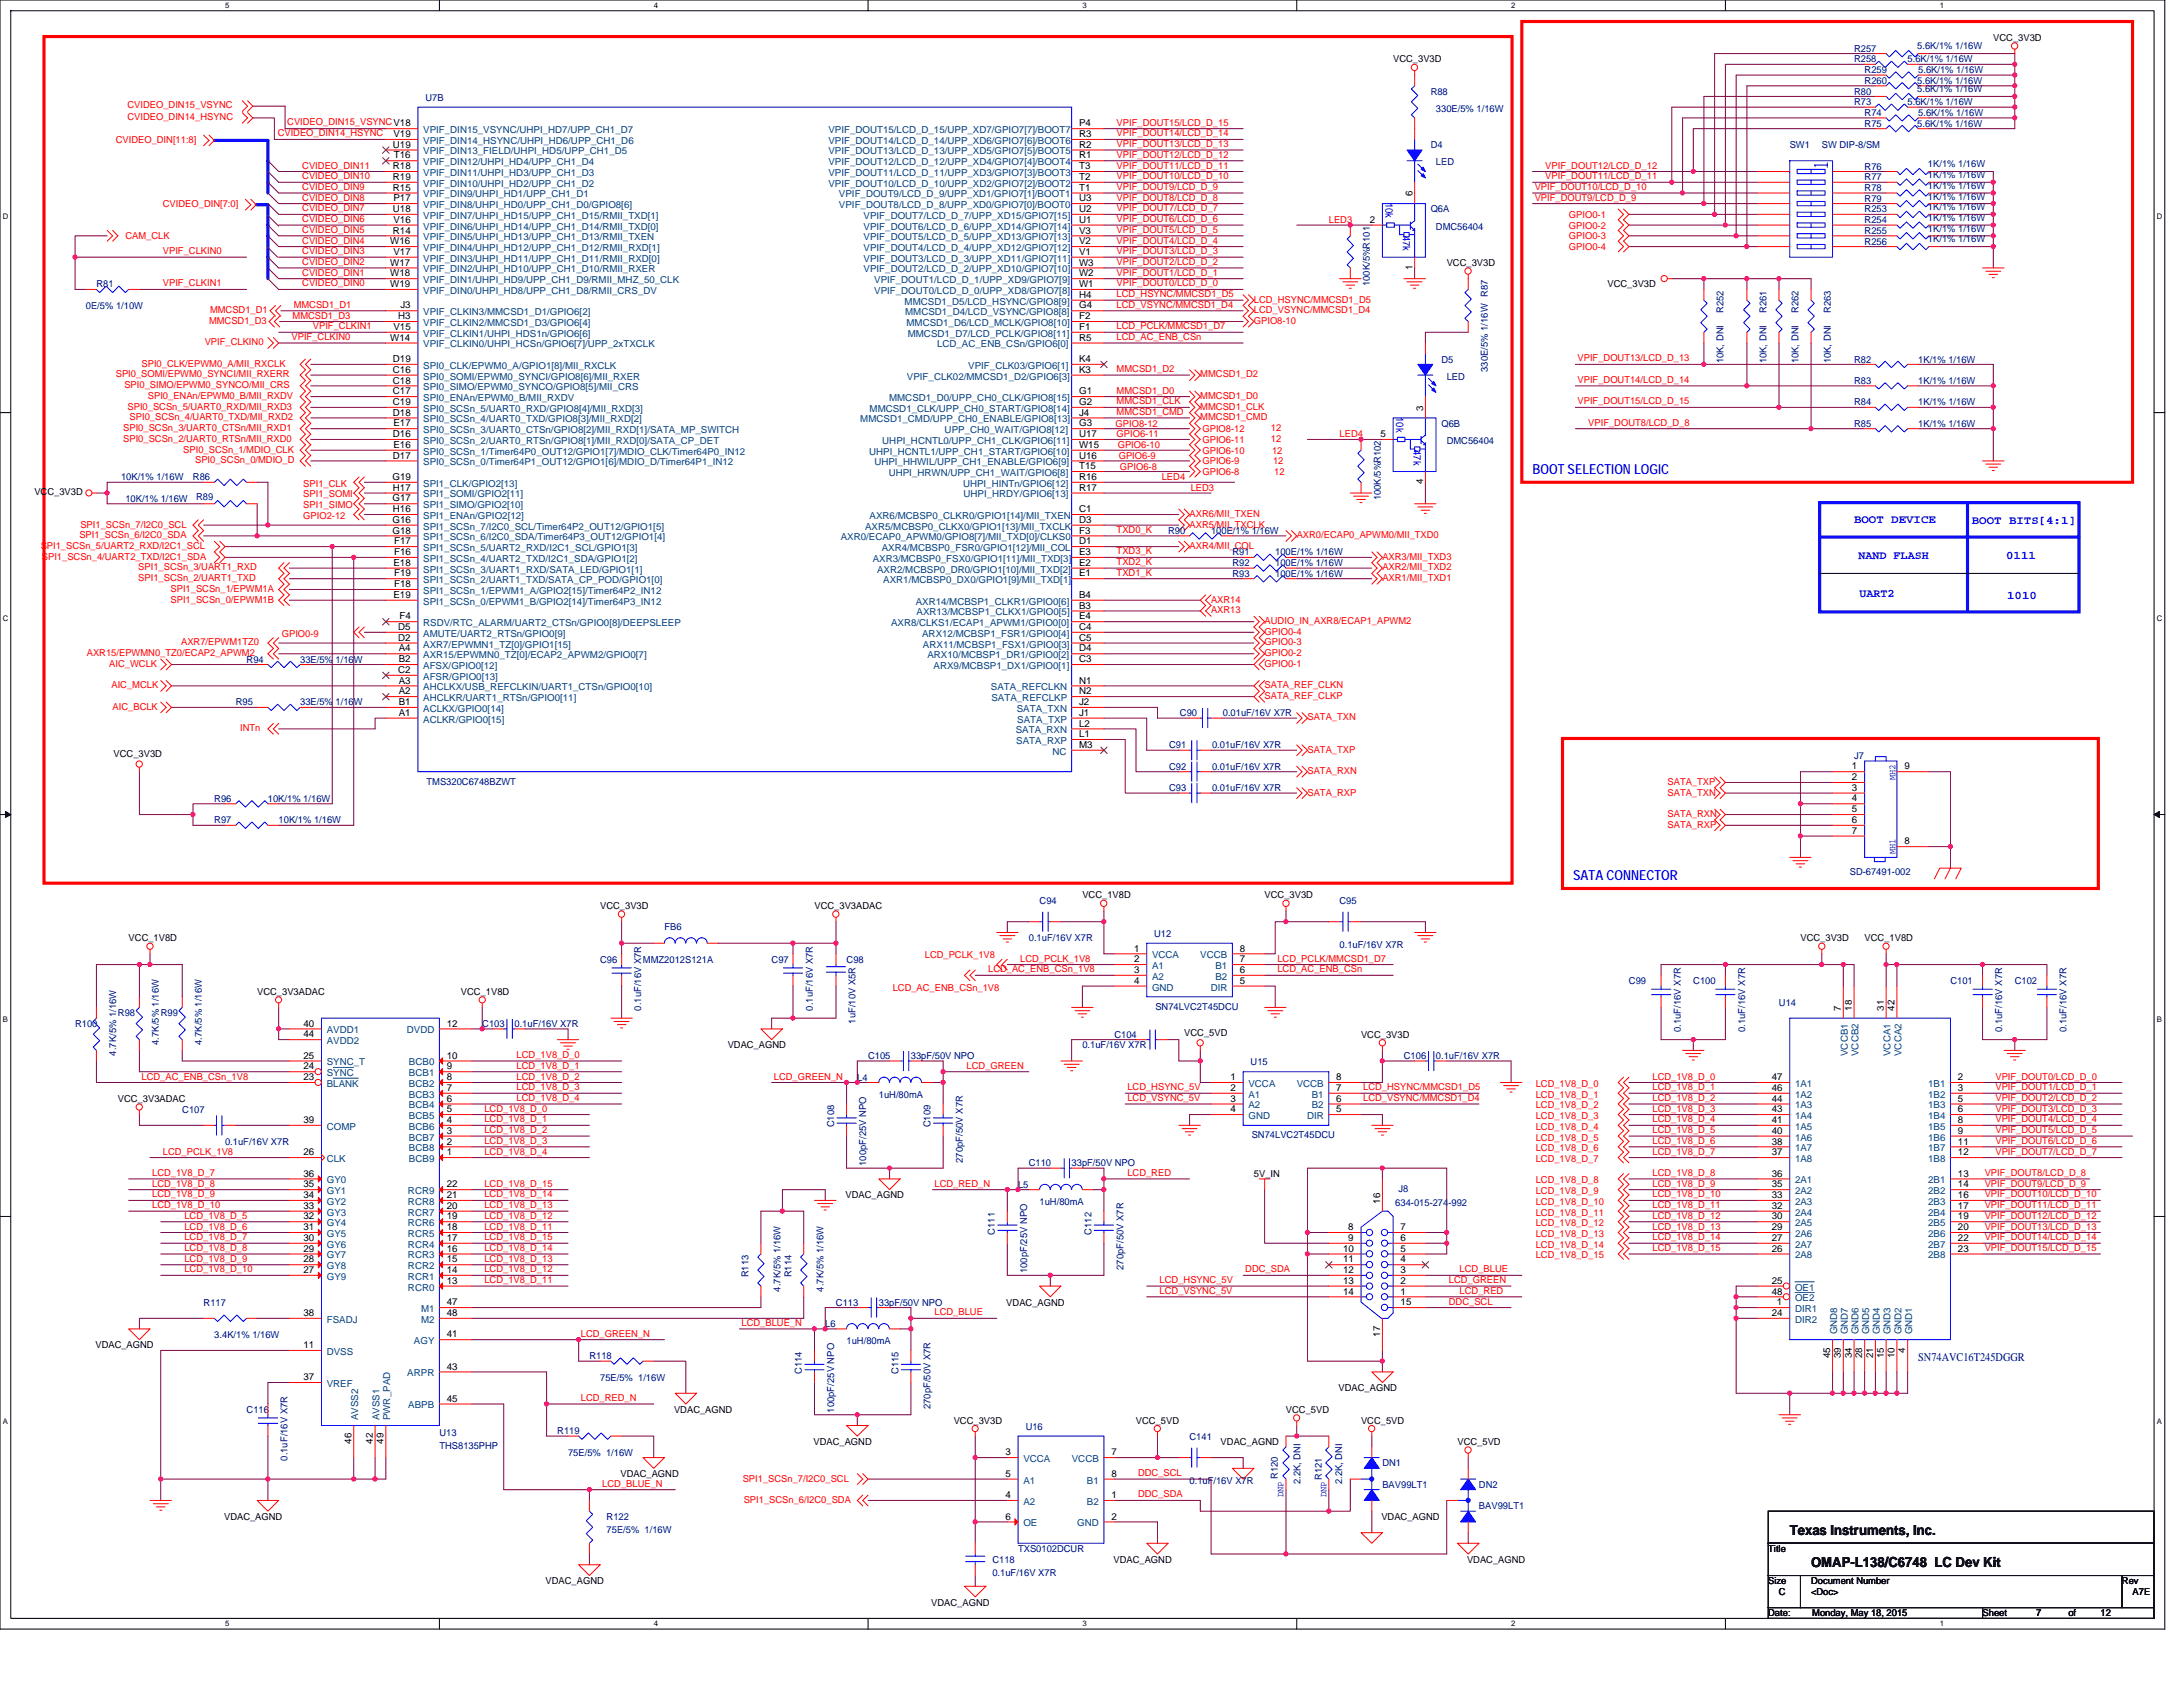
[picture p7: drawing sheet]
<svg xmlns="http://www.w3.org/2000/svg" width="279mm" height="216mm" viewBox="0 0 279 216" stroke-linecap="round" stroke-linejoin="round" font-family="sans-serif">
<defs><g id="words">
<g font-size="1.8" fill="#00f">
<text x="196.2" y="60.7">BOOT SELECTION LOGIC</text>
<text x="201.4" y="112.6">SATA CONNECTOR</text>
</g>
<g font-size="1.8">
<text x="229.1" y="196.4">Texas Instruments, Inc.</text>
<text x="231.8" y="200.5">OMAP-L138/C6748 LC Dev Kit</text>
</g>
<g font-size="1.5" fill="#00f">
<text x="237.3" y="67">BOOT DEVICE</text>
<text x="237.8" y="71.5">NAND FLASH</text>
<text x="252.4" y="67.1">BOOT BITS[4:1]</text>
<text x="256.8" y="71.5">0111</text>
<text x="238" y="76.4">UART2</text>
<text x="256.9" y="76.7">1010</text>
</g>
<text font-size="1.5" fill="#000080" x="245.5" y="174.2">SN74AVC16T245DGGR</text>
<g font-size="1.4" fill="#00f">
<text x="177.3" y="25.9" transform="rotate(90 177.3 25.9)">10k</text>
<text x="179.5" y="30.2" transform="rotate(90 179.5 30.2)">47k</text>
<text x="178.7" y="53.4" transform="rotate(90 178.7 53.4)">10k</text>
<text x="180.9" y="57.6" transform="rotate(90 180.9 57.6)">47k</text>
</g>
<g font-size="1.2">
<text x="255.1" y="5.2">VCC_3V3D</text>
<text x="178.3" y="8">VCC_3V3D</text>
<text x="50.4" y="17.5">V19</text>
<text x="138.1" y="16.2">P4</text>
<text x="138.1" y="17.5">R3</text>
<text x="50.3" y="18.9">U19</text>
<text x="50.3" y="21.7">R18</text>
<text x="50.3" y="23">R19</text>
<text x="50.4" y="20.3">T16</text>
<text x="138.1" y="18.9">R2</text>
<text x="138.1" y="20.3">R1</text>
<text x="138.1" y="21.7">T3</text>
<text x="138.1" y="23">T2</text>
<text x="50.3" y="24.4">R15</text>
<text x="50.3" y="27.1">U18</text>
<text x="50.3" y="29.9">R14</text>
<text x="50.4" y="25.8">P17</text>
<text x="50.4" y="28.5">V16</text>
<text x="138.1" y="24.4">T1</text>
<text x="138.1" y="25.8">U3</text>
<text x="138.1" y="27.1">U2</text>
<text x="138.1" y="28.5">U1</text>
<text x="138.1" y="29.9">V3</text>
<text x="175.3" y="28.5">2</text>
<text x="180.8" y="25.1" transform="rotate(-90 180.8 25.1)">6</text>
<text x="50" y="31.3">W16</text>
<text x="50" y="34">W17</text>
<text x="50" y="35.4">W18</text>
<text x="50.4" y="32.6">V17</text>
<text x="138.1" y="35.4">W2</text>
<text x="138.1" y="31.3">V2</text>
<text x="138.1" y="32.6">V1</text>
<text x="138.1" y="34">W3</text>
<text x="180.8" y="34.6" transform="rotate(-90 180.8 34.6)">1</text>
<text x="185.2" y="34">VCC_3V3D</text>
<text x="50" y="36.7">W19</text>
<text x="51" y="40.9">H3</text>
<text x="51.2" y="39.5">J3</text>
<text x="138.1" y="36.7">W1</text>
<text x="138.1" y="38.1">H4</text>
<text x="138.1" y="39.5">G4</text>
<text x="138.1" y="40.9">F2</text>
<text x="205.7" y="36.8">VCC_3V3D</text>
<text x="50" y="43.6">W14</text>
<text x="50.3" y="46.3">D19</text>
<text x="50.3" y="47.7">C16</text>
<text x="50.4" y="42.2">V15</text>
<text x="138.1" y="42.2">F1</text>
<text x="138.1" y="43.6">R5</text>
<text x="138.1" y="47.7">K3</text>
<text x="138.1" y="46.3">K4</text>
<text x="50.3" y="49.1">C18</text>
<text x="50.3" y="50.5">C17</text>
<text x="50.3" y="51.8">C19</text>
<text x="50.3" y="53.2">D18</text>
<text x="138.1" y="53.2">J4</text>
<text x="138.1" y="51.8">G2</text>
<text x="138.1" y="50.5">G1</text>
<text x="182.1" y="52.5" transform="rotate(-90 182.1 52.5)">3</text>
<text x="50.3" y="55.9">D16</text>
<text x="50.3" y="58.7">D17</text>
<text x="50.4" y="54.6">E17</text>
<text x="50.4" y="57.3">E16</text>
<text x="138.1" y="55.9">U17</text>
<text x="138.1" y="57.3">W15</text>
<text x="138.1" y="58.7">U16</text>
<text x="138.1" y="54.6">G3</text>
<text x="176.7" y="55.9">5</text>
<text x="4.4" y="63.4">VCC_3V3D</text>
<text x="50.2" y="61.4">G19</text>
<text x="50.2" y="64.2">G17</text>
<text x="50.3" y="62.8">H17</text>
<text x="50.3" y="65.6">H16</text>
<text x="138.1" y="60">T15</text>
<text x="138.1" y="65.6">C1</text>
<text x="138.1" y="61.4">R16</text>
<text x="138.1" y="62.8">R17</text>
<text x="182.1" y="62" transform="rotate(-90 182.1 62)">4</text>
<text x="50.2" y="66.9">G16</text>
<text x="50.2" y="68.3">G18</text>
<text x="50.4" y="69.7">F17</text>
<text x="50.4" y="71">F16</text>
<text x="138.1" y="71">E3</text>
<text x="138.1" y="66.9">D3</text>
<text x="138.1" y="68.3">F3</text>
<text x="138.1" y="69.7">D1</text>
<text x="50.4" y="72.4">E18</text>
<text x="50.4" y="76.5">E19</text>
<text x="50.4" y="73.8">F19</text>
<text x="50.4" y="75.1">F18</text>
<text x="138.1" y="77.9">B3</text>
<text x="138.1" y="76.5">B4</text>
<text x="138.1" y="73.8">E1</text>
<text x="138.1" y="72.4">E2</text>
<text x="51" y="80.6">D5</text>
<text x="51" y="82">D2</text>
<text x="51" y="83.4">A4</text>
<text x="51.1" y="79.3">F4</text>
<text x="138.1" y="83.4">D4</text>
<text x="138.1" y="82">C5</text>
<text x="138.1" y="80.6">C4</text>
<text x="138.1" y="79.3">E4</text>
<text x="51" y="86.1">C2</text>
<text x="51" y="84.8">B2</text>
<text x="51" y="87.5">A3</text>
<text x="51" y="88.9">A2</text>
<text x="138.1" y="87.5">N1</text>
<text x="138.1" y="84.8">C3</text>
<text x="138.1" y="88.9">N2</text>
<text x="51" y="90.2">B1</text>
<text x="51" y="91.6">A1</text>
<text x="138.1" y="93">L2</text>
<text x="138.1" y="91.6">J1</text>
<text x="138.1" y="94.3">L1</text>
<text x="138.1" y="90.2">J2</text>
<text x="138.1" y="95.7">M3</text>
<text x="14.5" y="96.9">VCC_3V3D</text>
<text x="237" y="98.5">1</text>
<text x="237" y="99.8">2</text>
<text x="237" y="101.2">3</text>
<text x="243.7" y="98.5">9</text>
<text x="237" y="102.6">4</text>
<text x="237" y="103.9">5</text>
<text x="237" y="105.3">6</text>
<text x="237" y="106.7">7</text>
<text x="243.7" y="108.1">8</text>
<text x="76.8" y="116.3">VCC_3V3D</text>
<text x="104.2" y="116.3">VCC_3V3ADAC</text>
<text x="138.5" y="115">VCC_1V8D</text>
<text x="161.9" y="115">VCC_3V3D</text>
<text x="16.5" y="120.5">VCC_1V8D</text>
<text x="145.1" y="121.8">1</text>
<text x="145.1" y="123.1">2</text>
<text x="145.1" y="124.5">3</text>
<text x="145.1" y="125.9">4</text>
<text x="158.7" y="123.1">7</text>
<text x="158.7" y="124.5">6</text>
<text x="158.7" y="125.9">5</text>
<text x="158.7" y="121.8">8</text>
<text x="230.4" y="120.5">VCC_3V3D</text>
<text x="238.7" y="120.5">VCC_1V8D</text>
<text x="32.9" y="127.3">VCC_3V3ADAC</text>
<text x="38.8" y="131.4">40</text>
<text x="57.2" y="131.4">12</text>
<text x="59" y="127.3">VCC_1V8D</text>
<text x="235.6" y="129.3" transform="rotate(-90 235.6 129.3)">7</text>
<text x="237" y="129.3" transform="rotate(-90 237 129.3)">18</text>
<text x="241.1" y="129.3" transform="rotate(-90 241.1 129.3)">31</text>
<text x="242.5" y="129.3" transform="rotate(-90 242.5 129.3)">42</text>
<text x="38.8" y="136.9">24</text>
<text x="38.8" y="135.5">25</text>
<text x="38.8" y="132.8">44</text>
<text x="57.2" y="135.5">10</text>
<text x="57.2" y="136.9">9</text>
<text x="93.1" y="134.2">VDAC_AGND</text>
<text x="151.6" y="132.5">VCC_5VD</text>
<text x="174.2" y="132.8">VCC_3V3D</text>
<text x="15.1" y="141">VCC_3V3ADAC</text>
<text x="38.8" y="138.2">23</text>
<text x="38.8" y="143.7">39</text>
<text x="57.2" y="138.2">8</text>
<text x="57.2" y="139.6">7</text>
<text x="57.2" y="141">6</text>
<text x="57.2" y="142.3">5</text>
<text x="57.2" y="143.7">4</text>
<text x="157.5" y="138.2">1</text>
<text x="157.5" y="139.6">2</text>
<text x="157.5" y="141">3</text>
<text x="157.5" y="142.3">4</text>
<text x="171" y="139.6">7</text>
<text x="171" y="141">6</text>
<text x="171" y="142.3">5</text>
<text x="171" y="138.2">8</text>
<text x="226.8" y="138.2">47</text>
<text x="226.8" y="139.6">46</text>
<text x="226.8" y="141">44</text>
<text x="226.8" y="142.3">43</text>
<text x="226.8" y="143.7">41</text>
<text x="250.6" y="138.2">2</text>
<text x="250.6" y="139.6">3</text>
<text x="250.6" y="141">5</text>
<text x="250.6" y="142.3">6</text>
<text x="250.6" y="143.7">8</text>
<text x="38.8" y="147.8">26</text>
<text x="57.2" y="145.1">3</text>
<text x="57.2" y="146.5">2</text>
<text x="57.2" y="147.8">1</text>
<text x="226.8" y="145.1">40</text>
<text x="226.8" y="146.5">38</text>
<text x="226.8" y="147.8">37</text>
<text x="250.6" y="145.1">9</text>
<text x="250.6" y="146.5">11</text>
<text x="250.6" y="147.8">12</text>
<text x="38.8" y="154.7">33</text>
<text x="38.8" y="153.3">34</text>
<text x="38.8" y="152">35</text>
<text x="38.8" y="150.6">36</text>
<text x="57.2" y="152">22</text>
<text x="57.2" y="153.3">21</text>
<text x="57.2" y="154.7">20</text>
<text x="108.2" y="153.4">VDAC_AGND</text>
<text x="160.5" y="150.6">5V_IN</text>
<text x="176.6" y="154.1" transform="rotate(-90 176.6 154.1)">16</text>
<text x="226.8" y="150.6">36</text>
<text x="226.8" y="152">35</text>
<text x="226.8" y="153.3">33</text>
<text x="226.8" y="154.7">32</text>
<text x="250.6" y="150.6">13</text>
<text x="250.6" y="152">14</text>
<text x="250.6" y="153.3">16</text>
<text x="250.6" y="154.7">17</text>
<text x="38.8" y="161.6">28</text>
<text x="38.8" y="160.2">29</text>
<text x="38.8" y="158.8">30</text>
<text x="38.8" y="157.4">31</text>
<text x="38.8" y="156.1">32</text>
<text x="57.2" y="156.1">19</text>
<text x="57.2" y="157.4">18</text>
<text x="57.2" y="158.8">17</text>
<text x="57.2" y="160.2">16</text>
<text x="57.2" y="161.6">15</text>
<text x="171.9" y="160.2">10</text>
<text x="171.9" y="161.6">11</text>
<text x="172.6" y="157.4">8</text>
<text x="172.6" y="158.8">9</text>
<text x="179.3" y="161.6">4</text>
<text x="179.3" y="160.2">5</text>
<text x="179.3" y="158.8">6</text>
<text x="179.3" y="157.4">7</text>
<text x="226.8" y="156.1">30</text>
<text x="226.8" y="157.4">29</text>
<text x="226.8" y="158.8">27</text>
<text x="226.8" y="160.2">26</text>
<text x="250.6" y="156.1">19</text>
<text x="250.6" y="157.4">20</text>
<text x="250.6" y="158.8">22</text>
<text x="250.6" y="160.2">23</text>
<text x="38.8" y="162.9">27</text>
<text x="57.2" y="162.9">14</text>
<text x="57.2" y="164.3">13</text>
<text x="57.2" y="167">47</text>
<text x="128.8" y="167.1">VDAC_AGND</text>
<text x="171.9" y="162.9">12</text>
<text x="171.9" y="164.3">13</text>
<text x="171.9" y="165.7">14</text>
<text x="179.3" y="165.7">1</text>
<text x="179.3" y="164.3">2</text>
<text x="179.3" y="162.9">3</text>
<text x="179.3" y="167">15</text>
<text x="226.8" y="164.3">25</text>
<text x="226.8" y="165.7">48</text>
<text x="227.4" y="167">1</text>
<text x="12.2" y="172.6">VDAC_AGND</text>
<text x="38.8" y="172.5">11</text>
<text x="38.8" y="168.4">38</text>
<text x="57.2" y="171.2">41</text>
<text x="57.2" y="168.4">48</text>
<text x="176.6" y="171.1" transform="rotate(-90 176.6 171.1)">17</text>
<text x="226.8" y="168.4">24</text>
<text x="234.3" y="173.8" transform="rotate(-90 234.3 173.8)">45</text>
<text x="235.6" y="173.8" transform="rotate(-90 235.6 173.8)">39</text>
<text x="237" y="173.8" transform="rotate(-90 237 173.8)">34</text>
<text x="238.4" y="173.8" transform="rotate(-90 238.4 173.8)">28</text>
<text x="239.7" y="173.8" transform="rotate(-90 239.7 173.8)">21</text>
<text x="241.1" y="173.8" transform="rotate(-90 241.1 173.8)">15</text>
<text x="242.5" y="173.8" transform="rotate(-90 242.5 173.8)">10</text>
<text x="243.9" y="173.1" transform="rotate(-90 243.9 173.1)">4</text>
<text x="38.8" y="176.6">37</text>
<text x="57.2" y="179.4">45</text>
<text x="57.2" y="175.3">43</text>
<text x="171.3" y="178.1">VDAC_AGND</text>
<text x="45" y="184.8" transform="rotate(-90 45 184.8)">46</text>
<text x="47.7" y="184.8" transform="rotate(-90 47.7 184.8)">42</text>
<text x="49.1" y="184.8" transform="rotate(-90 49.1 184.8)">49</text>
<text x="86.3" y="180.8">VDAC_AGND</text>
<text x="104.1" y="184.9">VDAC_AGND</text>
<text x="122.1" y="182.2">VCC_3V3D</text>
<text x="145.4" y="182.2">VCC_5VD</text>
<text x="156.2" y="184.9">VDAC_AGND</text>
<text x="164.6" y="180.8">VCC_5VD</text>
<text x="174.2" y="182.2">VCC_5VD</text>
<text x="186.5" y="184.9">VCC_5VD</text>
<text x="79.4" y="189">VDAC_AGND</text>
<text x="128.7" y="186.2">3</text>
<text x="128.7" y="189">5</text>
<text x="128.7" y="191.7">4</text>
<text x="142.2" y="191.7">1</text>
<text x="142.2" y="189">8</text>
<text x="142.2" y="186.2">7</text>
<text x="28.7" y="194.5">VDAC_AGND</text>
<text x="128.7" y="194.5">6</text>
<text x="142.2" y="194.5">2</text>
<text x="176.8" y="194.5">VDAC_AGND</text>
<text x="69.8" y="202.8">VDAC_AGND</text>
<text x="142.5" y="200">VDAC_AGND</text>
<text x="187.8" y="200">VDAC_AGND</text>
<text x="226.3" y="198.6">Title</text>
<text x="226.3" y="202.8">Size</text>
<text x="231.8" y="202.8">Document Number</text>
<text x="271.6" y="202.8">Rev</text>
<text x="119.2" y="205.5">VDAC_AGND</text>
<text x="226.3" y="206.9">Date:</text>
<text x="227.7" y="204.1">C</text>
<text x="231.8" y="204.1">&lt;Doc&gt;</text>
<text x="231.9" y="206.9">Monday, May 18, 2015</text>
<text x="253.7" y="206.9">Sheet</text>
<text x="260.6" y="206.9">7</text>
<text x="264.7" y="206.9">of</text>
<text x="268.8" y="206.9">12</text>
<text x="272.9" y="204.1">A7E</text>
</g>
<g font-size="1.2" fill="#000080">
<text x="237.3" y="6.6">R257</text>
<text x="237.3" y="8">R258</text>
<text x="238.7" y="10.7">R260</text>
<text x="238.7" y="9.4">R259</text>
<text x="244.2" y="8">5.6K/1% 1/16W</text>
<text x="245.4" y="10.7">5.6K/1% 1/16W</text>
<text x="245.4" y="6.3">5.6K/1% 1/16W</text>
<text x="245.4" y="11.8">5.6K/1% 1/16W</text>
<text x="245.5" y="9.4">5.6K/1% 1/16W</text>
<text x="54.5" y="12.9">U7B</text>
<text x="183.1" y="12.1">R88</text>
<text x="183.8" y="14.3">330E/5% 1/16W</text>
<text x="237.3" y="13.5">R73</text>
<text x="237.3" y="12.1">R80</text>
<text x="238.7" y="14.8">R74</text>
<text x="238.7" y="16.2">R75</text>
<text x="244.2" y="13.5">5.6K/1% 1/16W</text>
<text x="245.4" y="16.2">5.6K/1% 1/16W</text>
<text x="245.5" y="14.8">5.6K/1% 1/16W</text>
<text x="183.1" y="19">D4</text>
<text x="183.8" y="21.1">LED</text>
<text x="229.1" y="19">SW1</text>
<text x="233.2" y="19">SW DIP-8/SM</text>
<text x="238.7" y="21.7">R76</text>
<text x="238.7" y="23.1">R77</text>
<text x="246.8" y="21.4">1K/1% 1/16W</text>
<text x="246.8" y="22.8">1K/1% 1/16W</text>
<text x="183.1" y="27.2">Q6A</text>
<text x="183.8" y="29.4">DMC56404</text>
<text x="238.7" y="27.2">R253</text>
<text x="238.7" y="28.6">R254</text>
<text x="238.7" y="24.4">R78</text>
<text x="238.7" y="29.9">R255</text>
<text x="238.7" y="25.8">R79</text>
<text x="246.8" y="26.9">1K/1% 1/16W</text>
<text x="246.8" y="28.3">1K/1% 1/16W</text>
<text x="246.8" y="24.2">1K/1% 1/16W</text>
<text x="246.8" y="29.7">1K/1% 1/16W</text>
<text x="246.8" y="25.5">1K/1% 1/16W</text>
<text x="238.7" y="31.3">R256</text>
<text x="246.8" y="31">1K/1% 1/16W</text>
<text x="11" y="39.5">0E/5% 1/10W</text>
<text x="12.3" y="36.8">R81</text>
<text x="175.3" y="36.6" transform="rotate(-90 175.3 36.6)">100K/5%R101</text>
<text x="220.6" y="40" transform="rotate(-90 220.6 40)">R252</text>
<text x="226.1" y="40" transform="rotate(-90 226.1 40)">R261</text>
<text x="230.2" y="40" transform="rotate(-90 230.2 40)">R262</text>
<text x="234.3" y="40" transform="rotate(-90 234.3 40)">R263</text>
<text x="184.5" y="46.4">D5</text>
<text x="190.4" y="47.6" transform="rotate(-90 190.4 47.6)">330E/5% 1/16W R87</text>
<text x="220.6" y="46.5" transform="rotate(-90 220.6 46.5)">10K, DNI</text>
<text x="226.1" y="46.5" transform="rotate(-90 226.1 46.5)">10K, DNI</text>
<text x="230.2" y="46.5" transform="rotate(-90 230.2 46.5)">10K, DNI</text>
<text x="234.3" y="46.5" transform="rotate(-90 234.3 46.5)">10K, DNI</text>
<text x="237.3" y="46.4">R82</text>
<text x="245.5" y="46.4">1K/1% 1/16W</text>
<text x="185.2" y="48.6">LED</text>
<text x="237.3" y="49.1">R83</text>
<text x="237.3" y="51.9">R84</text>
<text x="245.5" y="49.1">1K/1% 1/16W</text>
<text x="245.5" y="51.9">1K/1% 1/16W</text>
<text x="184.5" y="54.6">Q6B</text>
<text x="185.2" y="56.8">DMC56404</text>
<text x="237.3" y="54.6">R85</text>
<text x="245.5" y="54.6">1K/1% 1/16W</text>
<text x="15.5" y="61.5">10K/1% 1/16W</text>
<text x="16" y="64.2">10K/1% 1/16W</text>
<text x="24.7" y="61.5">R86</text>
<text x="25.1" y="63.9">R89</text>
<text x="176.7" y="64.1" transform="rotate(-90 176.7 64.1)">100K/5%R102</text>
<text x="149.5" y="68.3">R90</text>
<text x="155" y="68.3">100E/1% 1/16W</text>
<text x="157.7" y="71.1">R91</text>
<text x="163.2" y="71.1">100E/1% 1/16W</text>
<text x="157.7" y="73.8">R93</text>
<text x="157.7" y="72.5">R92</text>
<text x="163.2" y="73.8">100E/1% 1/16W</text>
<text x="163.2" y="72.5">100E/1% 1/16W</text>
<text x="31.6" y="84.8">R94</text>
<text x="38.4" y="84.8">33E/5% 1/16W</text>
<text x="30.2" y="90.3">R95</text>
<text x="38.4" y="90.3">33E/5% 1/16W</text>
<text x="149.6" y="95.8">C91</text>
<text x="151" y="91.7">C90</text>
<text x="155.1" y="95.8">0.01uF/16V X7R</text>
<text x="156.5" y="91.7">0.01uF/16V X7R</text>
<text x="54.6" y="100.4">TMS320C6748BZWT</text>
<text x="149.6" y="98.5">C92</text>
<text x="149.6" y="101.3">C93</text>
<text x="155.1" y="98.5">0.01uF/16V X7R</text>
<text x="155.1" y="101.3">0.01uF/16V X7R</text>
<text x="237.3" y="97.1">J7</text>
<text x="27.4" y="105.4">R97</text>
<text x="27.4" y="102.6">R96</text>
<text x="34.3" y="102.6">10K/1% 1/16W</text>
<text x="35.7" y="105.4">10K/1% 1/16W</text>
<text x="236.7" y="112">SD-67491-002</text>
<text x="85" y="119.1">FB6</text>
<text x="133.1" y="115.7">C94</text>
<text x="147.7" y="119.9">U12</text>
<text x="171.4" y="115.7">C95</text>
<text x="76.8" y="123.2">C96</text>
<text x="82.3" y="123.2">MMZ2012S121A</text>
<text x="98.8" y="123.2">C97</text>
<text x="108.4" y="123.2">C98</text>
<text x="131.7" y="120.5">0.1uF/16V X7R</text>
<text x="171.4" y="121.3">0.1uF/16V X7R</text>
<text x="208.5" y="125.9">C99</text>
<text x="216.7" y="125.9">C100</text>
<text x="249.6" y="125.9">C101</text>
<text x="257.9" y="125.9">C102</text>
<text x="9.6" y="131.4">R100</text>
<text x="15.1" y="130">R98</text>
<text x="20.6" y="130">R99</text>
<text x="61.7" y="131.4">C103</text>
<text x="65.8" y="131.4">0.1uF/16V X7R</text>
<text x="82.1" y="129.3" transform="rotate(-90 82.1 129.3)">0.1uF/16V X7R</text>
<text x="104" y="129.3" transform="rotate(-90 104 129.3)">0.1uF/16V X7R</text>
<text x="109.5" y="131" transform="rotate(-90 109.5 131)">1uF/10V X5R</text>
<text x="147.9" y="129.2">SN74LVC2T45DCU</text>
<text x="227.7" y="128.7">U14</text>
<text x="14.9" y="135.1" transform="rotate(-90 14.9 135.1)">4.7K/5% 1/16W</text>
<text x="20.3" y="133.7" transform="rotate(-90 20.3 133.7)">4.7K/5% 1/16W</text>
<text x="25.8" y="133.7" transform="rotate(-90 25.8 133.7)">4.7K/5% 1/16W</text>
<text x="111.1" y="135.6">C105</text>
<text x="116.6" y="135.6">33pF/50V NPO</text>
<text x="138.5" y="134.2">0.1uF/16V X7R</text>
<text x="142.6" y="132.8">C104</text>
<text x="160.1" y="136.4">U15</text>
<text x="179.7" y="135.6">C106</text>
<text x="183.8" y="135.6">0.1uF/16V X7R</text>
<text x="215.1" y="132.1" transform="rotate(-90 215.1 132.1)">0.1uF/16V X7R</text>
<text x="223.4" y="132.1" transform="rotate(-90 223.4 132.1)">0.1uF/16V X7R</text>
<text x="256.3" y="132.1" transform="rotate(-90 256.3 132.1)">0.1uF/16V X7R</text>
<text x="264.5" y="132.1" transform="rotate(-90 264.5 132.1)">0.1uF/16V X7R</text>
<text x="23.3" y="142.4">C107</text>
<text x="109.7" y="138.3">L4</text>
<text x="112.5" y="140.5">1uH/80mA</text>
<text x="28.8" y="146.5">0.1uF/16V X7R</text>
<text x="106.8" y="144.3" transform="rotate(-90 106.8 144.3)">C108</text>
<text x="110.9" y="149.2" transform="rotate(-90 110.9 149.2)">100pF/25V NPO</text>
<text x="119.1" y="144.3" transform="rotate(-90 119.1 144.3)">C109</text>
<text x="123.2" y="148.8" transform="rotate(-90 123.2 148.8)">270pF/50V X7R</text>
<text x="131.7" y="149.3">C110</text>
<text x="137.2" y="149.3">33pF/50V NPO</text>
<text x="160.2" y="145.7">SN74LVC2T45DCU</text>
<text x="130.3" y="152">L5</text>
<text x="133.1" y="154.2">1uH/80mA</text>
<text x="178.6" y="154.3">634-015-274-992</text>
<text x="179" y="152.5">J8</text>
<text x="127.3" y="158" transform="rotate(-90 127.3 158)">C111</text>
<text x="139.7" y="158" transform="rotate(-90 139.7 158)">C112</text>
<text x="26.1" y="167.1">R117</text>
<text x="95.8" y="163.5" transform="rotate(-90 95.8 163.5)">R113</text>
<text x="99.9" y="165.3" transform="rotate(-90 99.9 165.3)">4.7K/5% 1/16W</text>
<text x="101.3" y="163.5" transform="rotate(-90 101.3 163.5)">R114</text>
<text x="105.4" y="165.3" transform="rotate(-90 105.4 165.3)">4.7K/5% 1/16W</text>
<text x="107" y="167.1">C113</text>
<text x="112.5" y="167.1">33pF/50V NPO</text>
<text x="131.4" y="162.9" transform="rotate(-90 131.4 162.9)">100pF/25V NPO</text>
<text x="143.8" y="162.5" transform="rotate(-90 143.8 162.5)">270pF/50V X7R</text>
<text x="27.4" y="171.2">3.4K/1% 1/16W</text>
<text x="75.4" y="173.9">R118</text>
<text x="105.6" y="169.8">L6</text>
<text x="108.4" y="172">1uH/80mA</text>
<text x="76.8" y="176.7">75E/5% 1/16W</text>
<text x="102.6" y="175.9" transform="rotate(-90 102.6 175.9)">C114</text>
<text x="115" y="175.9" transform="rotate(-90 115 175.9)">C115</text>
<text x="31.6" y="180.8">C116</text>
<text x="56.2" y="185.5">THS8135PHP</text>
<text x="56.2" y="183.8">U13</text>
<text x="71.3" y="183.6">R119</text>
<text x="106.8" y="180.8" transform="rotate(-90 106.8 180.8)">100pF/25V NPO</text>
<text x="119.1" y="180.4" transform="rotate(-90 119.1 180.4)">270pF/50V X7R</text>
<text x="131.3" y="183">U16</text>
<text x="152.3" y="184.2">C141</text>
<text x="36.8" y="186.9" transform="rotate(-90 36.8 186.9)">0.1uF/16V X7R</text>
<text x="72.7" y="186.3">75E/5% 1/16W</text>
<text x="152.3" y="189.9">0.1uF/16V X7R</text>
<text x="163.6" y="189.3" transform="rotate(-90 163.6 189.3)">R120</text>
<text x="166.4" y="190" transform="rotate(-90 166.4 190)">2.2K, DNI</text>
<text x="169.2" y="189.4" transform="rotate(-90 169.2 189.4)">R121</text>
<text x="171.8" y="190" transform="rotate(-90 171.8 190)">2.2K, DNI</text>
<text x="176.9" y="187.7">DN1</text>
<text x="176.9" y="190.4">BAV99LT1</text>
<text x="189.3" y="190.4">DN2</text>
<text x="77.6" y="194.5">R122</text>
<text x="77.6" y="196.2">75E/5% 1/16W</text>
<text x="189.3" y="193.1">BAV99LT1</text>
<text x="127" y="200">C118</text>
<text x="127" y="201.7">0.1uF/16V X7R</text>
<text x="130.3" y="198.6">TXS0102DCUR</text>
</g>
<g font-size="1.2" fill="#f00">
<text x="16.3" y="15.4">CVIDEO_DIN14_HSYNC</text>
<text x="16.3" y="13.9">CVIDEO_DIN15_VSYNC</text>
<text x="35.5" y="17.5">CVIDEO_DIN14_HSYNC</text>
<text x="36.8" y="15.9">CVIDEO_DIN15_VSYNCV18</text>
<text x="142.9" y="16.1">VPIF_DOUT15/LCD_D_15</text>
<text x="142.9" y="17.5">VPIF_DOUT14/LCD_D_14</text>
<text x="14.8" y="18.3">CVIDEO_DIN[11:8]</text>
<text x="38.7" y="22.9">CVIDEO_DIN10</text>
<text x="38.7" y="21.6">CVIDEO_DIN11</text>
<text x="142.9" y="22.9">VPIF_DOUT10/LCD_D_10</text>
<text x="142.9" y="21.6">VPIF_DOUT11/LCD_D_11</text>
<text x="142.9" y="20.2">VPIF_DOUT12/LCD_D_12</text>
<text x="142.9" y="18.8">VPIF_DOUT13/LCD_D_13</text>
<text x="197.8" y="21.6">VPIF_DOUT12/LCD_D_12</text>
<text x="197.8" y="22.9">VPIF_DOUT11/LCD_D_11</text>
<text x="20.8" y="26.5">CVIDEO_DIN[7:0]</text>
<text x="38.7" y="29.8">CVIDEO_DIN5</text>
<text x="38.7" y="28.4">CVIDEO_DIN6</text>
<text x="38.7" y="27.1">CVIDEO_DIN7</text>
<text x="38.7" y="25.7">CVIDEO_DIN8</text>
<text x="38.7" y="24.3">CVIDEO_DIN9</text>
<text x="142.9" y="29.8">VPIF_DOUT5/LCD_D_5</text>
<text x="142.9" y="28.4">VPIF_DOUT6/LCD_D_6</text>
<text x="142.9" y="27.1">VPIF_DOUT7/LCD_D_7</text>
<text x="142.9" y="25.7">VPIF_DOUT8/LCD_D_8</text>
<text x="142.9" y="24.3">VPIF_DOUT9/LCD_D_9</text>
<text x="170.1" y="28.5">LED3</text>
<text x="196.4" y="24.3">VPIF_DOUT10/LCD_D_10</text>
<text x="196.4" y="25.7">VPIF_DOUT9/LCD_D_9</text>
<text x="200.8" y="27.9">GPIO0-1</text>
<text x="200.8" y="29.3">GPIO0-2</text>
<text x="16" y="30.6">CAM_CLK</text>
<text x="20.8" y="32.5">VPIF_CLKIN0</text>
<text x="38.7" y="35.3">CVIDEO_DIN1</text>
<text x="38.7" y="33.9">CVIDEO_DIN2</text>
<text x="38.7" y="32.5">CVIDEO_DIN3</text>
<text x="38.7" y="31.2">CVIDEO_DIN4</text>
<text x="142.9" y="35.3">VPIF_DOUT1/LCD_D_1</text>
<text x="142.9" y="33.9">VPIF_DOUT2/LCD_D_2</text>
<text x="142.9" y="32.5">VPIF_DOUT3/LCD_D_3</text>
<text x="142.9" y="31.2">VPIF_DOUT4/LCD_D_4</text>
<text x="200.8" y="30.6">GPIO0-3</text>
<text x="200.8" y="32">GPIO0-4</text>
<text x="20.8" y="36.7">VPIF_CLKIN1</text>
<text x="26.8" y="41.4">MMCSD1_D3</text>
<text x="26.9" y="40.1">MMCSD1_D1</text>
<text x="37.4" y="40.8">MMCSD1_D3</text>
<text x="37.6" y="39.4">MMCSD1_D1</text>
<text x="38.7" y="36.7">CVIDEO_DIN0</text>
<text x="142.9" y="36.7">VPIF_DOUT0/LCD_D_0</text>
<text x="142.9" y="38">LCD_HSYNC/MMCSD1_D5</text>
<text x="142.9" y="39.4">LCD_VSYNC/MMCSD1_D4</text>
<text x="160.5" y="41.4">GPIO8-10</text>
<text x="160.5" y="38.7">LCD_HSYNC/MMCSD1_D5</text>
<text x="160.5" y="40.1">LCD_VSYNC/MMCSD1_D4</text>
<text x="18.1" y="46.9">SPI0_CLK/EPWM0_A/MII_RXCLK</text>
<text x="26.2" y="44.2">VPIF_CLKIN0</text>
<text x="37.3" y="43.5">VPIF_CLKIN0</text>
<text x="40" y="42.1">VPIF_CLKIN1</text>
<text x="142.9" y="42.1">LCD_PCLK/MMCSD1_D7</text>
<text x="142.9" y="43.5">LCD_AC_ENB_CSn</text>
<text x="142.9" y="47.6">MMCSD1_D2</text>
<text x="201.9" y="46.2">VPIF_DOUT13/LCD_D_13</text>
<text x="14.8" y="48.3">SPI0_SOMI/EPWM0_SYNCI/MII_RXERR</text>
<text x="15.9" y="49.7">SPI0_SIMO/EPWM0_SYNCO/MII_CRS</text>
<text x="16.3" y="52.4">SPI0_SCSn_5/UART0_RXD/MII_RXD3</text>
<text x="16.6" y="53.8">SPI0_SCSn_4/UART0_TXD/MII_RXD2</text>
<text x="18.9" y="51.1">SPI0_ENAn/EPWM0_B/MII_RXDV</text>
<text x="142.9" y="50.4">MMCSD1_D0</text>
<text x="142.9" y="51.8">MMCSD1_CLK</text>
<text x="142.9" y="53.1">MMCSD1_CMD</text>
<text x="153.6" y="51.1">MMCSD1_D0</text>
<text x="153.6" y="52.4">MMCSD1_CLK</text>
<text x="153.6" y="53.8">MMCSD1_CMD</text>
<text x="153.6" y="48.3">MMCSD1_D2</text>
<text x="201.9" y="51.8">VPIF_DOUT15/LCD_D_15</text>
<text x="201.9" y="49">VPIF_DOUT14/LCD_D_14</text>
<text x="15.8" y="55.2">SPI0_SCSn_3/UART0_CTSn/MII_RXD1</text>
<text x="15.8" y="56.5">SPI0_SCSn_2/UART0_RTSn/MII_RXD0</text>
<text x="23.5" y="57.9">SPI0_SCSn_1/MDIO_CLK</text>
<text x="25" y="59.3">SPI0_SCSn_0/MDIO_D</text>
<text x="142.8" y="54.6">GPIO8-12</text>
<text x="142.9" y="56">GPIO6-11</text>
<text x="143.1" y="57.4">GPIO6-10</text>
<text x="143.2" y="58.7">GPIO6-9</text>
<text x="153.9" y="55.3">GPIO8-12</text>
<text x="153.9" y="59.4">GPIO6-9</text>
<text x="153.9" y="56.7">GPIO6-11</text>
<text x="153.9" y="58">GPIO6-10</text>
<text x="162.7" y="56.5">12</text>
<text x="162.7" y="55.2">12</text>
<text x="162.8" y="58">12</text>
<text x="162.9" y="59.4">12</text>
<text x="171.4" y="56">LED4</text>
<text x="203.3" y="54.5">VPIF_DOUT8/LCD_D_8</text>
<text x="38.8" y="65">SPI1_SIMO</text>
<text x="38.8" y="62.3">SPI1_CLK</text>
<text x="38.8" y="63.7">SPI1_SOMI</text>
<text x="143.3" y="60.1">GPIO6-8</text>
<text x="148.7" y="61.4">LED4</text>
<text x="152.4" y="62.8">LED3</text>
<text x="153.9" y="60.8">GPIO6-8</text>
<text x="163.1" y="60.8">12</text>
<text x="5.2" y="70.3">SPI1_SCSn_5/UART2_RXD/I2C1_SCL</text>
<text x="5.4" y="71.6">SPI1_SCSn_4/UART2_TXD/I2C1_SDA</text>
<text x="10.2" y="68.9">SPI1_SCSn_6/I2C0_SDA</text>
<text x="10.3" y="67.5">SPI1_SCSn_7/I2C0_SCL</text>
<text x="38.8" y="66.4">GPIO2-12</text>
<text x="142.9" y="71">TXD3_K</text>
<text x="142.9" y="68.2">TXD0_K</text>
<text x="152.3" y="67.5">AXR5/MII_TXCLK</text>
<text x="152.3" y="66.1">AXR6/MII_TXEN</text>
<text x="152.3" y="70.3">AXR4/MII_COL</text>
<text x="166" y="68.9">AXR0/ECAP0_APWM0/MII_TXD0</text>
<text x="176.9" y="71.6">AXR3/MII_TXD3</text>
<text x="17.7" y="74.4">SPI1_SCSn_2/UART1_TXD</text>
<text x="17.7" y="73">SPI1_SCSn_3/UART1_RXD</text>
<text x="21.8" y="75.7">SPI1_SCSn_1/EPWM1A</text>
<text x="21.8" y="77.1">SPI1_SCSn_0/EPWM1B</text>
<text x="142.9" y="72.3">TXD2_K</text>
<text x="142.9" y="73.7">TXD1_K</text>
<text x="155" y="77.1">AXR14</text>
<text x="176.9" y="74.4">AXR1/MII_TXD1</text>
<text x="176.9" y="73">AXR2/MII_TXD2</text>
<text x="11.1" y="84">AXR15/EPWMN0_TZ0/ECAP2_APWM2</text>
<text x="23.2" y="82.6">AXR7/EPWM1TZ0</text>
<text x="36.1" y="81.5">GPIO0-9</text>
<text x="155" y="78.5">AXR13</text>
<text x="161.9" y="79.9">AUDIO_IN_AXR8/ECAP1_APWM2</text>
<text x="161.9" y="84">GPIO0-2</text>
<text x="161.9" y="82.6">GPIO0-3</text>
<text x="161.9" y="81.2">GPIO0-4</text>
<text x="14" y="85.3">AIC_WCLK</text>
<text x="14.3" y="88.1">AIC_MCLK</text>
<text x="161.9" y="88.1">SATA_REF_CLKN</text>
<text x="161.9" y="89.5">SATA_REF_CLKP</text>
<text x="161.9" y="85.3">GPIO0-1</text>
<text x="14.4" y="90.8">AIC_BCLK</text>
<text x="30.7" y="93.6">INTn</text>
<text x="167.3" y="92.2">SATA_TXN</text>
<text x="167.3" y="96.3">SATA_TXP</text>
<text x="167.3" y="101.8">SATA_RXP</text>
<text x="167.3" y="99.1">SATA_RXN</text>
<text x="213.4" y="100.4">SATA_TXP</text>
<text x="213.4" y="101.8">SATA_TXN</text>
<text x="213.4" y="104.5">SATA_RXN</text>
<text x="213.4" y="105.9">SATA_RXP</text>
<text x="118.4" y="122.6">LCD_PCLK_1V8</text>
<text x="126.5" y="124.4">LCD_AC_ENB_CSn_1V8</text>
<text x="130.6" y="123.1">LCD_PCLK_1V8</text>
<text x="163.5" y="123.1">LCD_PCLK/MMCSD1_D7</text>
<text x="163.5" y="124.4">LCD_AC_ENB_CSn</text>
<text x="114.3" y="126.8">LCD_AC_ENB_CSn_1V8</text>
<text x="66.1" y="136.8">LCD_1V8_D_1</text>
<text x="66.1" y="135.4">LCD_1V8_D_0</text>
<text x="123.7" y="136.8">LCD_GREEN</text>
<text x="18.1" y="138.2">LCD_AC_ENB_CSn_1V8</text>
<text x="62" y="143.6">LCD_1V8_D_1</text>
<text x="62" y="142.3">LCD_1V8_D_0</text>
<text x="66.1" y="138.2">LCD_1V8_D_2</text>
<text x="66.1" y="139.5">LCD_1V8_D_3</text>
<text x="66.1" y="140.9">LCD_1V8_D_4</text>
<text x="99" y="138.2">LCD_GREEN_N</text>
<text x="144.3" y="139.5">LCD_HSYNC_5V</text>
<text x="144.3" y="140.9">LCD_VSYNC_5V</text>
<text x="174.5" y="140.9">LCD_VSYNC/MMCSD1_D4</text>
<text x="174.5" y="139.5">LCD_HSYNC/MMCSD1_D5</text>
<text x="196.6" y="139.1">LCD_1V8_D_0</text>
<text x="196.6" y="140.5">LCD_1V8_D_1</text>
<text x="196.6" y="141.9">LCD_1V8_D_2</text>
<text x="196.6" y="143.2">LCD_1V8_D_3</text>
<text x="211.5" y="142.3">LCD_1V8_D_3</text>
<text x="211.5" y="143.6">LCD_1V8_D_4</text>
<text x="211.5" y="138.2">LCD_1V8_D_0</text>
<text x="211.5" y="139.5">LCD_1V8_D_1</text>
<text x="211.5" y="140.9">LCD_1V8_D_2</text>
<text x="255.4" y="140.9">VPIF_DOUT2/LCD_D_2</text>
<text x="255.4" y="142.3">VPIF_DOUT3/LCD_D_3</text>
<text x="255.4" y="138.2">VPIF_DOUT0/LCD_D_0</text>
<text x="255.4" y="143.6">VPIF_DOUT4/LCD_D_4</text>
<text x="255.4" y="139.5">VPIF_DOUT1/LCD_D_1</text>
<text x="20.8" y="147.8">LCD_PCLK_1V8</text>
<text x="62" y="145">LCD_1V8_D_2</text>
<text x="62" y="146.4">LCD_1V8_D_3</text>
<text x="62" y="147.8">LCD_1V8_D_4</text>
<text x="196.6" y="144.6">LCD_1V8_D_4</text>
<text x="196.6" y="146">LCD_1V8_D_5</text>
<text x="196.6" y="147.3">LCD_1V8_D_6</text>
<text x="196.6" y="148.7">LCD_1V8_D_7</text>
<text x="211.5" y="145">LCD_1V8_D_5</text>
<text x="211.5" y="146.4">LCD_1V8_D_6</text>
<text x="211.5" y="147.8">LCD_1V8_D_7</text>
<text x="255.4" y="145">VPIF_DOUT5/LCD_D_5</text>
<text x="255.4" y="146.4">VPIF_DOUT6/LCD_D_6</text>
<text x="255.4" y="147.8">VPIF_DOUT7/LCD_D_7</text>
<text x="19.5" y="151.9">LCD_1V8_D_8</text>
<text x="19.5" y="154.6">LCD_1V8_D_10</text>
<text x="19.5" y="153.2">LCD_1V8_D_9</text>
<text x="19.5" y="150.5">LCD_1V8_D_7</text>
<text x="23.6" y="156">LCD_1V8_D_5</text>
<text x="62" y="151.9">LCD_1V8_D_15</text>
<text x="62" y="153.2">LCD_1V8_D_14</text>
<text x="62" y="154.6">LCD_1V8_D_13</text>
<text x="62" y="156">LCD_1V8_D_12</text>
<text x="119.6" y="151.9">LCD_RED_N</text>
<text x="144.3" y="150.5">LCD_RED</text>
<text x="196.6" y="151.4">LCD_1V8_D_8</text>
<text x="196.6" y="152.8">LCD_1V8_D_9</text>
<text x="196.6" y="154.2">LCD_1V8_D_10</text>
<text x="196.6" y="155.6">LCD_1V8_D_11</text>
<text x="211.5" y="156">LCD_1V8_D_12</text>
<text x="211.5" y="154.6">LCD_1V8_D_11</text>
<text x="211.5" y="153.2">LCD_1V8_D_10</text>
<text x="211.5" y="151.9">LCD_1V8_D_9</text>
<text x="211.5" y="150.5">LCD_1V8_D_8</text>
<text x="254" y="150.5">VPIF_DOUT8/LCD_D_8</text>
<text x="254" y="153.2">VPIF_DOUT10/LCD_D_10</text>
<text x="254" y="156">VPIF_DOUT12/LCD_D_12</text>
<text x="254" y="151.9">VPIF_DOUT9/LCD_D_9</text>
<text x="254" y="154.6">VPIF_DOUT11/LCD_D_11</text>
<text x="23.6" y="157.4">LCD_1V8_D_6</text>
<text x="23.6" y="158.7">LCD_1V8_D_7</text>
<text x="23.6" y="161.5">LCD_1V8_D_9</text>
<text x="23.6" y="160.1">LCD_1V8_D_8</text>
<text x="62" y="157.4">LCD_1V8_D_11</text>
<text x="62" y="160.1">LCD_1V8_D_14</text>
<text x="62" y="158.7">LCD_1V8_D_15</text>
<text x="62" y="161.5">LCD_1V8_D_13</text>
<text x="196.6" y="156.9">LCD_1V8_D_12</text>
<text x="196.6" y="158.3">LCD_1V8_D_13</text>
<text x="196.6" y="159.7">LCD_1V8_D_14</text>
<text x="196.6" y="161.1">LCD_1V8_D_15</text>
<text x="211.5" y="160.1">LCD_1V8_D_15</text>
<text x="211.5" y="158.7">LCD_1V8_D_14</text>
<text x="211.5" y="157.4">LCD_1V8_D_13</text>
<text x="254" y="160.1">VPIF_DOUT15/LCD_D_15</text>
<text x="254" y="158.7">VPIF_DOUT14/LCD_D_14</text>
<text x="254" y="157.4">VPIF_DOUT13/LCD_D_13</text>
<text x="23.6" y="162.8">LCD_1V8_D_10</text>
<text x="62" y="164.2">LCD_1V8_D_11</text>
<text x="62" y="162.8">LCD_1V8_D_12</text>
<text x="148.4" y="164.2">LCD_HSYNC_5V</text>
<text x="148.4" y="165.6">LCD_VSYNC_5V</text>
<text x="159.4" y="162.8">DDC_SDA</text>
<text x="185.4" y="164.2">LCD_GREEN</text>
<text x="185.4" y="167">DDC_SCL</text>
<text x="186.8" y="162.8">LCD_BLUE</text>
<text x="186.8" y="165.6">LCD_RED</text>
<text x="74.3" y="171.1">LCD_GREEN_N</text>
<text x="94.9" y="169.7">LCD_BLUE_N</text>
<text x="119.6" y="168.3">LCD_BLUE</text>
<text x="74.3" y="179.3">LCD_RED_N</text>
<text x="77.1" y="190.3">LCD_BLUE_N</text>
<text x="95.1" y="189.7">SPI1_SCSn_7/I2C0_SCL</text>
<text x="145.7" y="188.9">DDC_SCL</text>
<text x="145.7" y="191.6">DDC_SDA</text>
<text x="95.2" y="192.3">SPI1_SCSn_6/I2C0_SDA</text>
</g>
<g font-size="1.2" fill="#004080">
<text x="54.2" y="17">VPIF_DIN15_VSYNC/UHPI_HD7/UPP_CH1_D7</text>
<text x="106" y="17">VPIF_DOUT15/LCD_D_15/UPP_XD7/GPIO7[7]/BOOT7</text>
<text x="54.2" y="18.4">VPIF_DIN14_HSYNC/UHPI_HD6/UPP_CH1_D6</text>
<text x="54.2" y="19.8">VPIF_DIN13_FIELD/UHPI_HD5/UPP_CH1_D5</text>
<text x="54.2" y="21.1">VPIF_DIN12/UHPI_HD4/UPP_CH1_D4</text>
<text x="54.2" y="22.5">VPIF_DIN11/UHPI_HD3/UPP_CH1_D3</text>
<text x="54.2" y="23.9">VPIF_DIN10/UHPI_HD2/UPP_CH1_D2</text>
<text x="106" y="18.4">VPIF_DOUT14/LCD_D_14/UPP_XD6/GPIO7[6]/BOOT6</text>
<text x="106" y="19.8">VPIF_DOUT13/LCD_D_13/UPP_XD5/GPIO7[5]/BOOT5</text>
<text x="106" y="21.1">VPIF_DOUT12/LCD_D_12/UPP_XD4/GPIO7[4]/BOOT4</text>
<text x="106" y="22.5">VPIF_DOUT11/LCD_D_11/UPP_XD3/GPIO7[3]/BOOT3</text>
<text x="106" y="23.9">VPIF_DOUT10/LCD_D_10/UPP_XD2/GPIO7[2]/BOOT2</text>
<text x="54.2" y="25.3">VPIF_DIN9/UHPI_HD1/UPP_CH1_D1</text>
<text x="54.2" y="26.6">VPIF_DIN8/UHPI_HD0/UPP_CH1_D0/GPIO8[6]</text>
<text x="54.2" y="28">VPIF_DIN7/UHPI_HD15/UPP_CH1_D15/RMII_TXD[1]</text>
<text x="54.2" y="29.4">VPIF_DIN6/UHPI_HD14/UPP_CH1_D14/RMII_TXD[0]</text>
<text x="107.4" y="25.3">VPIF_DOUT9/LCD_D_9/UPP_XD1/GPIO7[1]/BOOT1</text>
<text x="107.4" y="26.6">VPIF_DOUT8/LCD_D_8/UPP_XD0/GPIO7[0]/BOOT0</text>
<text x="110.5" y="28">VPIF_DOUT7/LCD_D_7/UPP_XD15/GPIO7[15]</text>
<text x="110.5" y="29.4">VPIF_DOUT6/LCD_D_6/UPP_XD14/GPIO7[14]</text>
<text x="54.2" y="30.8">VPIF_DIN5/UHPI_HD13/UPP_CH1_D13/RMII_TXEN</text>
<text x="54.2" y="32.1">VPIF_DIN4/UHPI_HD12/UPP_CH1_D12/RMII_RXD[1]</text>
<text x="54.2" y="33.5">VPIF_DIN3/UHPI_HD11/UPP_CH1_D11/RMII_RXD[0]</text>
<text x="54.2" y="34.9">VPIF_DIN2/UHPI_HD10/UPP_CH1_D10/RMII_RXER</text>
<text x="110.5" y="30.8">VPIF_DOUT5/LCD_D_5/UPP_XD13/GPIO7[13]</text>
<text x="110.5" y="32.1">VPIF_DOUT4/LCD_D_4/UPP_XD12/GPIO7[12]</text>
<text x="110.5" y="33.5">VPIF_DOUT3/LCD_D_3/UPP_XD11/GPIO7[11]</text>
<text x="110.5" y="34.9">VPIF_DOUT2/LCD_D_2/UPP_XD10/GPIO7[10]</text>
<text x="54.2" y="36.2">VPIF_DIN1/UHPI_HD9/UPP_CH1_D9/RMII_MHZ_50_CLK</text>
<text x="54.2" y="37.6">VPIF_DIN0/UHPI_HD8/UPP_CH1_D8/RMII_CRS_DV</text>
<text x="54.2" y="40.3">VPIF_CLKIN3/MMCSD1_D1/GPIO6[2]</text>
<text x="54.2" y="41.7">VPIF_CLKIN2/MMCSD1_D3/GPIO6[4]</text>
<text x="111.9" y="36.2">VPIF_DOUT1/LCD_D_1/UPP_XD9/GPIO7[9]</text>
<text x="111.9" y="37.6">VPIF_DOUT0/LCD_D_0/UPP_XD8/GPIO7[8]</text>
<text x="115.8" y="39">MMCSD1_D5/LCD_HSYNC/GPIO8[9]</text>
<text x="115.8" y="40.3">MMCSD1_D4/LCD_VSYNC/GPIO8[8]</text>
<text x="116" y="41.7">MMCSD1_D6/LCD_MCLK/GPIO8[10]</text>
<text x="54.2" y="43.1">VPIF_CLKIN1/UHPI_HDS1n/GPIO6[6]</text>
<text x="54.2" y="44.5">VPIF_CLKIN0/UHPI_HCSn/GPIO6[7]/UPP_2xTXCLK</text>
<text x="54.2" y="47.2">SPI0_CLK/EPWM0_A/GPIO1[8]/MII_RXCLK</text>
<text x="116.2" y="43.1">MMCSD1_D7/LCD_PCLK/GPIO8[11]</text>
<text x="119.9" y="44.5">LCD_AC_ENB_CSn/GPIO6[0]</text>
<text x="123.9" y="47.2">VPIF_CLK03/GPIO6[1]</text>
<text x="54.2" y="48.6">SPI0_SOMI/EPWM0_SYNCI/GPIO8[6]/MII_RXER</text>
<text x="54.2" y="50">SPI0_SIMO/EPWM0_SYNCO/GPIO8[5]/MII_CRS</text>
<text x="54.2" y="51.3">SPI0_ENAn/EPWM0_B/MII_RXDV</text>
<text x="54.2" y="52.7">SPI0_SCSn_5/UART0_RXD/GPIO8[4]/MII_RXD[3]</text>
<text x="111.3" y="52.7">MMCSD1_CLK/UPP_CH0_START/GPIO8[14]</text>
<text x="113.8" y="51.3">MMCSD1_D0/UPP_CH0_CLK/GPIO8[15]</text>
<text x="116.1" y="48.6">VPIF_CLK02/MMCSD1_D2/GPIO6[3]</text>
<text x="54.2" y="54.1">SPI0_SCSn_4/UART0_TXD/GPIO8[3]/MII_RXD[2]</text>
<text x="54.2" y="55.4">SPI0_SCSn_3/UART0_CTSn/GPIO8[2]/MII_RXD[1]/SATA_MP_SWITCH</text>
<text x="54.2" y="56.8">SPI0_SCSn_2/UART0_RTSn/GPIO8[1]/MII_RXD[0]/SATA_CP_DET</text>
<text x="54.2" y="58.2">SPI0_SCSn_1/Timer64P0_OUT12/GPIO1[7]/MDIO_CLK/Timer64P0_IN12</text>
<text x="54.2" y="59.6">SPI0_SCSn_0/Timer64P1_OUT12/GPIO1[6]/MDIO_D/Timer64P1_IN12</text>
<text x="110.1" y="54.1">MMCSD1_CMD/UPP_CH0_ENABLE/GPIO8[13]</text>
<text x="111.3" y="58.2">UHPI_HCNTL1/UPP_CH1_START/GPIO6[10]</text>
<text x="111.9" y="59.6">UHPI_HHWIL/UPP_CH1_ENABLE/GPIO6[9]</text>
<text x="112.9" y="56.8">UHPI_HCNTL0/UPP_CH1_CLK/GPIO6[11]</text>
<text x="120.9" y="55.4">UPP_CH0_WAIT/GPIO8[12]</text>
<text x="54.2" y="62.3">SPI1_CLK/GPIO2[13]</text>
<text x="54.2" y="63.7">SPI1_SOMI/GPIO2[11]</text>
<text x="54.2" y="65">SPI1_SIMO/GPIO2[10]</text>
<text x="113.7" y="60.9">UHPI_HRWN/UPP_CH1_WAIT/GPIO6[8]</text>
<text x="123.3" y="62.3">UHPI_HINTn/GPIO6[12]</text>
<text x="123.3" y="63.7">UHPI_HRDY/GPIO6[13]</text>
<text x="54.2" y="66.4">SPI1_ENAn/GPIO2[12]</text>
<text x="54.2" y="67.8">SPI1_SCSn_7/I2C0_SCL/Timer64P2_OUT12/GPIO1[5]</text>
<text x="54.2" y="69.2">SPI1_SCSn_6/I2C0_SDA/Timer64P3_OUT12/GPIO1[4]</text>
<text x="54.2" y="70.5">SPI1_SCSn_5/UART2_RXD/I2C1_SCL/GPIO1[3]</text>
<text x="54.2" y="71.9">SPI1_SCSn_4/UART2_TXD/I2C1_SDA/GPIO1[2]</text>
<text x="107.6" y="69.2">AXR0/ECAP0_APWM0/GPIO8[7]/MII_TXD[0]/CLKS0</text>
<text x="110.7" y="67.8">AXR5/MCBSP0_CLKX0/GPIO1[13]/MII_TXCLK</text>
<text x="111.3" y="66.4">AXR6/MCBSP0_CLKR0/GPIO1[14]/MII_TXEN</text>
<text x="111.7" y="71.9">AXR3/MCBSP0_FSX0/GPIO1[11]/MII_TXD[3]</text>
<text x="112.9" y="70.5">AXR4/MCBSP0_FSR0/GPIO1[12]/MII_COL</text>
<text x="54.2" y="73.3">SPI1_SCSn_3/UART1_RXD/SATA_LED/GPIO1[1]</text>
<text x="54.2" y="74.6">SPI1_SCSn_2/UART1_TXD/SATA_CP_POD/GPIO1[0]</text>
<text x="54.2" y="76">SPI1_SCSn_1/EPWM1_A/GPIO2[15]/Timer64P2_IN12</text>
<text x="54.2" y="77.4">SPI1_SCSn_0/EPWM1_B/GPIO2[14]/Timer64P3_IN12</text>
<text x="112.3" y="73.3">AXR2/MCBSP0_DR0/GPIO1[10]/MII_TXD[2]</text>
<text x="113.1" y="74.6">AXR1/MCBSP0_DX0/GPIO1[9]/MII_TXD[1]</text>
<text x="117.2" y="77.4">AXR14/MCBSP1_CLKR1/GPIO0[6]</text>
<text x="54.2" y="80.1">RSDV/RTC_ALARM/UART2_CTSn/GPIO0[8]/DEEPSLEEP</text>
<text x="54.2" y="81.5">AMUTE/UART2_RTSn/GPIO0[9]</text>
<text x="54.2" y="82.9">AXR7/EPWMN1_TZ[0]/GPIO1[15]</text>
<text x="114" y="80.1">AXR8/CLKS1/ECAP1_APWM1/GPIO0[0]</text>
<text x="117.3" y="78.8">AXR13/MCBSP1_CLKX1/GPIO0[5]</text>
<text x="118" y="81.5">ARX12/MCBSP1_FSR1/GPIO0[4]</text>
<text x="118.1" y="82.9">ARX11/MCBSP1_FSX1/GPIO0[3]</text>
<text x="54.2" y="84.2">AXR15/EPWMN0_TZ[0]/ECAP2_APWM2/GPIO0[7]</text>
<text x="54.2" y="85.6">AFSX/GPIO0[12]</text>
<text x="54.2" y="87">AFSR/GPIO0[13]</text>
<text x="54.2" y="88.3">AHCLKX/USB_REFCLKIN/UART1_CTSn/GPIO0[10]</text>
<text x="54.2" y="89.7">AHCLKR/UART1_RTSn/GPIO0[11]</text>
<text x="118.7" y="84.2">ARX10/MCBSP1_DR1/GPIO0[2]</text>
<text x="119.5" y="85.6">ARX9/MCBSP1_DX1/GPIO0[1]</text>
<text x="126.8" y="88.3">SATA_REFCLKN</text>
<text x="126.9" y="89.7">SATA_REFCLKP</text>
<text x="54.2" y="91.1">ACLKX/GPIO0[14]</text>
<text x="54.2" y="92.5">ACLKR/GPIO0[15]</text>
<text x="130" y="93.9">SATA_RXN</text>
<text x="130.1" y="95.2">SATA_RXP</text>
<text x="130.1" y="91.1">SATA_TXN</text>
<text x="130.2" y="92.5">SATA_TXP</text>
<text x="134.7" y="96.6">NC</text>
<text x="147.4" y="122.6">VCCA</text>
<text x="147.4" y="124">A1</text>
<text x="147.4" y="125.4">A2</text>
<text x="153.6" y="122.6">VCCB</text>
<text x="155.6" y="124">B1</text>
<text x="155.6" y="125.4">B2</text>
<text x="147.4" y="126.8">GND</text>
<text x="155" y="126.8">DIR</text>
<text x="41.8" y="137.7">SYNC</text>
<text x="41.8" y="132.2">AVDD1</text>
<text x="41.8" y="136.4">SYNC_T</text>
<text x="41.8" y="133.6">AVDD2</text>
<text x="52.1" y="132.2">DVDD</text>
<text x="52.3" y="136.4">BCB0</text>
<text x="52.3" y="137.7">BCB1</text>
<text x="236.5" y="135.1" transform="rotate(-90 236.5 135.1)">VCCB1</text>
<text x="237.9" y="135.1" transform="rotate(-90 237.9 135.1)">VCCB2</text>
<text x="242" y="135.1" transform="rotate(-90 242 135.1)">VCCA1</text>
<text x="243.4" y="135.1" transform="rotate(-90 243.4 135.1)">VCCA2</text>
<text x="41.8" y="139.1">BLANK</text>
<text x="52.3" y="139.1">BCB2</text>
<text x="52.3" y="140.5">BCB3</text>
<text x="52.3" y="141.9">BCB4</text>
<text x="52.3" y="143.2">BCB5</text>
<text x="159.8" y="139.1">VCCA</text>
<text x="159.8" y="140.5">A1</text>
<text x="159.8" y="141.9">A2</text>
<text x="159.8" y="143.2">GND</text>
<text x="166" y="139.1">VCCB</text>
<text x="167.3" y="143.2">DIR</text>
<text x="167.9" y="140.5">B1</text>
<text x="167.9" y="141.9">B2</text>
<text x="229.7" y="139.1">1A1</text>
<text x="229.7" y="140.5">1A2</text>
<text x="229.7" y="141.9">1A3</text>
<text x="229.7" y="143.2">1A4</text>
<text x="246.8" y="139.1">1B1</text>
<text x="246.8" y="140.5">1B2</text>
<text x="246.8" y="141.9">1B3</text>
<text x="246.8" y="143.2">1B4</text>
<text x="41.8" y="148.7">CLK</text>
<text x="41.8" y="144.6">COMP</text>
<text x="52.3" y="144.6">BCB6</text>
<text x="52.3" y="146">BCB7</text>
<text x="52.3" y="147.3">BCB8</text>
<text x="52.3" y="148.7">BCB9</text>
<text x="229.7" y="144.6">1A5</text>
<text x="229.7" y="146">1A6</text>
<text x="229.7" y="147.3">1A7</text>
<text x="229.7" y="148.7">1A8</text>
<text x="246.8" y="144.6">1B5</text>
<text x="246.8" y="146">1B6</text>
<text x="246.8" y="147.3">1B7</text>
<text x="246.8" y="148.7">1B8</text>
<text x="41.8" y="155.6">GY3</text>
<text x="41.8" y="154.2">GY2</text>
<text x="41.8" y="152.8">GY1</text>
<text x="41.8" y="151.4">GY0</text>
<text x="52.2" y="152.8">RCR9</text>
<text x="52.2" y="154.2">RCR8</text>
<text x="52.2" y="155.6">RCR7</text>
<text x="229.7" y="151.4">2A1</text>
<text x="229.7" y="152.8">2A2</text>
<text x="229.7" y="154.2">2A3</text>
<text x="229.7" y="155.6">2A4</text>
<text x="246.8" y="151.4">2B1</text>
<text x="246.8" y="152.8">2B2</text>
<text x="246.8" y="154.2">2B3</text>
<text x="246.8" y="155.6">2B4</text>
<text x="41.8" y="161.1">GY7</text>
<text x="41.8" y="159.7">GY6</text>
<text x="41.8" y="158.3">GY5</text>
<text x="41.8" y="156.9">GY4</text>
<text x="52.2" y="156.9">RCR6</text>
<text x="52.2" y="158.3">RCR5</text>
<text x="52.2" y="159.7">RCR4</text>
<text x="52.2" y="161.1">RCR3</text>
<text x="229.7" y="156.9">2A5</text>
<text x="229.7" y="158.3">2A6</text>
<text x="229.7" y="159.7">2A7</text>
<text x="229.7" y="161.1">2A8</text>
<text x="246.8" y="156.9">2B5</text>
<text x="246.8" y="158.3">2B6</text>
<text x="246.8" y="159.7">2B7</text>
<text x="246.8" y="161.1">2B8</text>
<text x="41.8" y="163.8">GY9</text>
<text x="41.8" y="162.4">GY8</text>
<text x="52.2" y="162.4">RCR2</text>
<text x="52.2" y="163.8">RCR1</text>
<text x="52.2" y="165.2">RCR0</text>
<text x="53.9" y="167.9">M1</text>
<text x="229.7" y="167.9">DIR1</text>
<text x="229.7" y="165.2">OE1</text>
<text x="229.7" y="166.5">OE2</text>
<text x="41.8" y="173.4">DVSS</text>
<text x="41.8" y="169.3">FSADJ</text>
<text x="53" y="172">AGY</text>
<text x="53.9" y="169.3">M2</text>
<text x="229.7" y="169.3">DIR2</text>
<text x="235.1" y="170.8" transform="rotate(-90 235.1 170.8)">GND8</text>
<text x="236.5" y="170.8" transform="rotate(-90 236.5 170.8)">GND7</text>
<text x="237.9" y="170.8" transform="rotate(-90 237.9 170.8)">GND6</text>
<text x="239.2" y="170.8" transform="rotate(-90 239.2 170.8)">GND5</text>
<text x="240.6" y="170.8" transform="rotate(-90 240.6 170.8)">GND4</text>
<text x="242" y="170.8" transform="rotate(-90 242 170.8)">GND3</text>
<text x="243.4" y="170.8" transform="rotate(-90 243.4 170.8)">GND2</text>
<text x="244.7" y="170.8" transform="rotate(-90 244.7 170.8)">GND1</text>
<text x="41.8" y="177.5">VREF</text>
<text x="52.1" y="176.1">ARPR</text>
<text x="45.8" y="181.8" transform="rotate(-90 45.8 181.8)">AVSS2</text>
<text x="48.6" y="181.8" transform="rotate(-90 48.6 181.8)">AVSS1</text>
<text x="50" y="181.8" transform="rotate(-90 50 181.8)">PWR_PAD</text>
<text x="52.3" y="180.3">ABPB</text>
<text x="131" y="187.1">VCCA</text>
<text x="131" y="189.9">A1</text>
<text x="137.2" y="187.1">VCCB</text>
<text x="139.1" y="189.9">B1</text>
<text x="131" y="192.6">A2</text>
<text x="131" y="195.3">OE</text>
<text x="137.9" y="195.3">GND</text>
<text x="139.1" y="192.6">B2</text>
</g>
<g font-size="1.2" fill="#00f">
<text x="242.6" y="99.9" transform="rotate(-90 242.6 99.9)">MH2</text>
<text x="242.6" y="109.3" transform="rotate(-90 242.6 109.3)">MH1</text>
<text x="164.3" y="191.6" transform="rotate(-90 164.3 191.6)">DNP</text>
<text x="169.8" y="191.6" transform="rotate(-90 169.8 191.6)">DNP</text>
</g>
<g font-size="1">
<text x="28.8" y="1">5</text>
<text x="83.7" y="1">4</text>
<text x="138.5" y="1">3</text>
<text x="193.4" y="1">2</text>
<text x="248.3" y="1">1</text>
<text x=".4" y="28">D</text>
<text x="276.1" y="28">D</text>
<text x=".4" y="79.4">C</text>
<text x="276.1" y="79.4">C</text>
<text x=".4" y="130.9">B</text>
<text x="276.1" y="130.9">B</text>
<text x=".4" y="182.3">A</text>
<text x="276.1" y="182.3">A</text>
<text x="28.8" y="208.2">5</text>
<text x="83.7" y="208.2">4</text>
<text x="138.5" y="208.2">3</text>
<text x="193.4" y="208.2">2</text>
<text x="248.3" y="208.2">1</text>
</g>
</g></defs>
<path d="M0 0h277.1v208.5h-277.1zM1.4 1.4h274.3v205.7h-274.3z" fill="none" stroke="#000" stroke-width=".13"/>
<g fill="#fff">
<path d="M28.8 .1h.6v1.1h-.6z"/>
<path d="M28.8 207.3h.6v1.1h-.6z"/>
</g>
<path d="M56.2 0v1.4M56.2 207.1v1.4" fill="none" stroke="#000" stroke-width=".13"/>
<g fill="#fff">
<path d="M83.7 .1h.5v1.1h-.5z"/>
<path d="M83.7 207.3h.5v1.1h-.5z"/>
</g>
<path d="M111.1 0v1.4M111.1 207.1v1.4" fill="none" stroke="#000" stroke-width=".13"/>
<g fill="#fff">
<path d="M138.5 .1h.6v1.1h-.6z"/>
<path d="M138.5 207.3h.6v1.1h-.6z"/>
</g>
<path d="M166 0v1.4M166 207.1v1.4" fill="none" stroke="#000" stroke-width=".13"/>
<g fill="#fff">
<path d="M193.4 .1h.6v1.1h-.6z"/>
<path d="M193.4 207.3h.6v1.1h-.6z"/>
</g>
<path d="M220.8 0v1.4M220.8 207.1v1.4" fill="none" stroke="#000" stroke-width=".13"/>
<g fill="#fff">
<path d="M248.3 .1h.5v1.1h-.5z"/>
<path d="M248.3 207.3h.5v1.1h-.5z"/>
<path d="M.4 27.1h.7v1.1h-.7z"/>
<path d="M276.1 27.1h.7v1.1h-.7z"/>
<path d="M.4 78.5h.7v1.1h-.7z"/>
<path d="M276.1 78.5h.7v1.1h-.7z"/>
</g>
<path d="M0 52.8h1.4M275.7 52.8h1.4" fill="none" stroke="#000" stroke-width=".13"/>
<g fill="#fff">
<path d="M.4 130h.6v1.1h-.6z"/>
<path d="M276.1 130h.6v1.1h-.6z"/>
</g>
<path d="M0 104.2h1.4M275.7 104.2h1.4" fill="none" stroke="#000" stroke-width=".13"/>
<path d="M.7 103.8l.7 .4-.7 .4zM275.7 104.2l.7-.4v.8z" fill="#000" stroke="#000" stroke-width=".13"/>
<g fill="#fff">
<path d="M.4 181.4h.6v1.1h-.6z"/>
<path d="M276.1 181.4h.6v1.1h-.6z"/>
</g>
<path d="M232.9 73.4h33.2M0 155.7h1.4M275.7 155.7h1.4M226.3 193.4h49.4v4.1h-49.4zM226.3 197.5h49.4v4.1h-49.4zM226.3 201.6h4.1v4.1h-4.1zM226.3 205.7h27.4v1.4h-27.4zM230.4 201.6h41.2v4.1h-41.2zM253.7 205.7h22v1.4h-22zM271.6 201.6h4.1v4.1h-4.1z" fill="none" stroke="#000" stroke-width=".13"/>
<path d="M5.6 4.7h187.9v108.3h-187.9zM194.8 2.8h78.1v58.9h-78.1zM200 94.5h68.6v19.2h-68.6z" fill="none" stroke="#f00" stroke-width=".4"/>
<path d="M27.4 18h6.9v6.7M32.8 26.2h1.5v9.5M232.9 64.3h33.2v14h-33.2zM232.9 68.7h33.2M251.8 64.5v13.5" fill="none" stroke="#00f" stroke-width=".4"/>
<g fill="none" stroke="#800040" stroke-width=".13">
<path d="M32.4 13.6h4.1v2.9h12.9M32.4 15.1h2.7v2.7h14.3M141.3 19.2h17.8M141.3 17.8h17.8M141.3 16.5h17.8M238.7 8.2h-17.9v20.6M238.7 13.7h-24.7v9.6M240 12.3h-21.9v13.8M240 15.1h-24.7v9.6M240 9.6h-17.8v20.6h2.7M240 6.9h-20.5v20.5h5.4M240 16.5h-23.3v5.4"/>
<path d="M240 11h-16.4v20.6h1.3M245.5 13.7h12.4M245.5 8.2h12.4M246.9 12.3h11M246.9 15.1h11v1.4h-11M246.9 6.9h11v1.3M246.9 11h11M246.9 9.6h11M257.9 13.7v1.4M257.9 12.3v1.4M257.9 8.2v1.4M257.9 9.6v1.4"/>
<path d="M257.9 11v1.3M9.6 32.9v4.1h1.4M13.7 30.2h-4.1v2.7h22M17.8 37h13.8M34.2 31.6l1.3 1.3M34.3 35.7l1.4 1.3h13.7M34.3 34.3l1.4 1.4h13.7M34.3 32.9l1.4 1.4h13.7M34.3 30.2l1.4 1.4h13.7M34.3 28.8l1.4 1.4h13.7M34.3 26.1l1.4 1.3h13.7M34.3 24.7l1.4 1.4h13.7"/>
<path d="M34.3 23.3l1.4 1.4h13.7M34.3 21.9l1.4 1.4h13.7M34.3 20.6l1.4 1.3h13.7M34.3 27.6l1.4 1.3M35.7 32.9h13.7M35.7 28.8h13.7M35.9 39.8h13.5M141.3 24.7h17.8M141.3 23.3h17.8M141.3 21.9h17.8M141.3 20.6h17.8M141.3 39.8h17.8"/>
<path d="M141.3 37h17.8M141.3 35.7h17.8M141.3 34.3h17.8M141.3 32.9h17.8M141.3 31.6h17.8M141.3 30.2h17.8M141.3 28.8h17.8M141.3 27.4h17.8M141.3 26.1h17.8M141.3 38.4h17.8M166 28.8h9.6M181.1 34.3v1.4"/>
<path d="M196.2 23.3h17.8M196.2 24.7h19.1M196.2 26.1h21.9M196.2 21.9h20.5M208.5 27.4h11M208.5 28.8h12.3M208.5 30.2h13.7M208.5 31.6h15.1M214 23.3h10.9M214 35.7h4.1M215.3 24.7h9.6M216.7 21.9h8.2"/>
<path d="M218.1 26.1h6.8M218.1 35.7h5.5M218.1 35.7v1.3M220.8 28.8h4.1M223.6 35.7v1.3M223.6 35.7h4.1v1.3M227.7 35.7h4.1v1.3M238.7 21.9h2.7M238.7 23.3h2.7M238.7 24.7h2.7M238.7 26.1h2.7M238.7 27.4h2.7"/>
<path d="M238.7 31.6h2.7M238.7 30.2h2.7M238.7 28.8h2.7M248.3 21.9h6.8v1.4M248.3 24.7h6.8M248.3 26.1h6.8M248.3 23.3h6.8M248.3 27.4h6.8v1.4M248.3 28.8h6.8v1.4M248.3 30.2h6.8M248.3 31.6h6.8v2.7M255.1 26.1v1.3"/>
<path d="M255.1 24.7v1.4M255.1 23.3v1.4M255.1 30.2v1.4M35.7 43.9h13.7M35.7 42.5h13.7M35.8 41.1h13.6M39.8 49.4h9.6M39.8 48h9.6M39.8 46.6h9.6M39.8 50.8h9.6M39.8 53.5h9.6M39.8 52.1h9.6"/>
<path d="M39.8 56.2h9.6M39.8 54.9h9.6M39.8 57.6h9.6M39.8 59h9.6M141.3 48h11M141.3 41.1h17.8M141.3 42.5h17.8M141.3 43.9h17.8M141.3 50.8h11M141.3 52.1h11M141.3 53.5h11M141.3 54.9h11"/>
<path d="M141.3 56.2h11M141.3 57.6h11M141.3 59h11M167.3 56.2h9.6M187.9 42.5h-5.5v1.4M201.6 52.1h26.1M201.6 49.4h22M201.6 46.6h16.5M201.6 54.9h30.2M218.1 43.9v2.7h20.6M223.6 43.9v5.5h15.1M227.7 43.9v8.2h11"/>
<path d="M231.8 43.9v11M231.8 54.9h6.9M245.5 52.1h9.6M245.5 46.6h9.6v2.8M245.5 49.4h9.6M245.5 54.9h9.6M255.1 52.1v2.8M255.1 49.4v2.7M255.1 54.9v4.1M12.3 63.1h1.4M13.7 63.1v1.4h12.4M26.1 68.6h6.8"/>
<path d="M26.1 61.7h-12.4v1.4M28.8 71.3h16.5M28.8 70h13.7M32.9 64.5v4.1M32.9 61.7h1.4v5.5h-8.2M32.9 68.6h16.5M34.3 67.2h15.1M37 72.7h12.4M37 74.1h12.4M37 75.4h12.4M37 76.8h12.4M42.5 70v32.9h-6.8"/>
<path d="M42.5 70h6.9M45.3 71.3v34.3h-9.6M45.3 71.3h4.1M46.6 65.8h2.8M46.6 61.7h2.8M46.6 63.1h2.8M46.6 64.5h2.8M141.3 72.7h17.8M141.3 74.1h17.8M141.3 76.8h12.3M141.3 78.2h12.3M141.3 61.7h16.7"/>
<path d="M141.3 60.3h11M141.3 63.1h13.7M141.3 79.6h19.2M141.3 71.3h17.8M141.3 65.8h9.6M141.3 67.2h9.6M141.3 70h9.6M141.3 68.6h9.6M157.7 68.6h6.9M166 74.1h9.6M166 72.7h9.6M166 71.3h9.6"/>
<path d="M182.4 61.7v2.8M17.8 98.8v5.4h6.9M21.9 87.8h27.5M21.9 90.5h11M21.9 85h11M35.7 83.7h13.7M35.7 82.3h13.7M39.8 90.5h9.6M39.8 85h9.6M46.6 80.9h2.8M49.4 91.9h-1.4v1.4h-12.3M141.3 87.8h19.2"/>
<path d="M141.3 85h19.2M141.3 83.7h19.2M141.3 82.3h19.2M141.3 80.9h19.2M141.3 93.3h4.1v5.5h5.5M141.3 89.2h19.2M141.3 90.5h6.8v1.4h4.2M141.3 91.9h5.5v4.1h4.1M141.3 94.6h2.7v6.9h6.9M155 96h11M155 98.8h11M156.4 91.9h9.6"/>
<path d="M234.5 98.8h-4.1v4.1M246.9 98.8h2.7v9.6M24.7 104.2v1.4h4.1M28.8 102.9h-4.1v1.3M79.6 118v2.7M107 118v2.7M131.7 118h-2.8v1.3M135.8 118h5.5M141.3 118v4.1h1.3M141.3 116.6v1.4M155 101.5h11M164.6 116.6v1.4h5.5"/>
<path d="M164.6 118h-1.4v4.1h-1.3M174.2 118h8.2v1.3M220.8 100.1h13.7M220.8 101.5h13.7M220.8 104.2h13.7M220.8 105.6h13.7M230.4 107v2.7M230.4 107h4.1M234.5 102.9h-4.1v4.1M246.9 108.4h2.7v2.7M12.3 135.8v2.7h24.7M17.8 123.4h-5.5v5.5"/>
<path d="M17.8 134.4v2.8h19.2M17.8 123.4v4.2M17.8 123.4h1.4M19.2 123.4h4.1v4.2M19.2 122.1v1.3M23.3 134.4v1.4h13.7M35.7 128.9v2.8M35.7 131.7h1.3M35.7 131.7v1.4h1.3M60.3 131.7h1.4M60.3 137.2h19.3M60.3 138.5h19.3"/>
<path d="M60.3 139.9h19.3M60.3 135.8h19.3M61.7 128.9v2.8M61.7 131.7h1.4M67.2 131.7h5.5v1.4M79.6 120.7h4.1M79.6 126.2v4.1M79.6 120.7v1.4M91.9 120.7h9.6M98.8 138.5h9.6M101.5 120.7v1.4M101.5 120.7h5.5"/>
<path d="M101.5 126.2v4.1M101.5 130.3h-2.7v1.4M107 126.2v4.1h-5.5M107 120.7v1.4M108.4 138.5h1.3M108.4 138.5v2.8M109.7 138.5h1.4M113.9 135.8h-4.2v2.7M118 135.8h2.7v2.7M119.3 138.5h1.4M120.7 138.5v2.8M120.7 137.2h11"/>
<path d="M124.8 124.8h17.8M128.9 123.4h13.7M142.6 126.2h-4.1v2.7M144 139.9h11M145.4 133.1h-8.2v2.7M149.5 133.1h1.4v2.7h2.7M153.6 135.8v2.7h1.4M153.6 134.4v1.4M161.9 123.4h16.4M161.9 124.8h16.4M161.9 126.2h1.3v2.7M174.2 139.9h15.1"/>
<path d="M176.9 134.4v1.4h4.2M176.9 135.8v2.7h-2.7M185.2 135.8h8.2v2.7M208.5 138.5h16.4M208.5 139.9h16.4M212.6 128.9v4.2h4.1M216.7 133.1v1.3M220.8 128.9v4.2h-4.1M220.8 123.4v1.4M233.2 123.4h-20.6v1.4M233.2 123.4h2.7M233.2 122.1v1.3"/>
<path d="M235.9 123.4v2.8M235.9 123.4h1.4v2.8M241.4 123.4h1.4v2.8M241.4 122.1v1.3M241.4 123.4v2.8M242.8 123.4h10.9M253.7 123.4h8.3v1.4M253.7 123.4v1.4M253.7 128.9v4.2h4.2M253.7 138.5h17.9M253.7 139.9h17.9M257.9 133.1v1.3"/>
<path d="M262 128.9v4.2h-4.1M16.5 155h20.5M16.5 152.3h20.5M16.5 153.6h20.5M16.5 150.9h20.5M17.8 142.6v1.4h8.3M19.2 148.1h17.8M20.6 156.4h16.4M20.6 157.7h16.4M20.6 159.1h16.4M30.2 144h6.8M60.3 141.3h19.3"/>
<path d="M60.3 144h15.1M60.3 145.4h15.1M60.3 146.8h15.1M60.3 148.1h15.1M60.3 142.6h15.1M60.3 152.3h12.4M60.3 153.6h12.4M60.3 155h12.4M60.3 156.4h12.4M60.3 157.7h12.4M60.3 159.1h12.4M100.1 155h-2.7v4.1"/>
<path d="M100.1 155h2.8v4.1M105.6 153.6v-1.3h-5.5v2.7M108.4 145.4v4.1h5.5M113.9 149.5v1.4M119.3 152.3h9.6M120.7 145.4v4.1h-6.8M128.9 152.3h1.4M128.9 159.1v4.1h5.5M128.9 152.3v2.7M130.3 152.3h1.4M134.4 149.5h-4.1v2.8M138.5 149.5h2.8v1.4"/>
<path d="M139.9 152.3h1.4v2.7M141.3 150.9v1.4M141.3 150.9h11M141.3 159.1v4.1h-6.9M144 141.3h11M155 142.6h-2.7v1.4M161.9 152.3v6.8h8.2M167.3 157.7h2.8M167.3 157.7v2.8M174.2 141.3h15.1M174.2 142.6h2.7v1.4M176.9 149.5h8.3v8.2"/>
<path d="M176.9 149.5h-9.6v8.2M176.9 149.5v1.4M182.4 159.1h2.8M182.4 157.7h2.8M185.2 157.7v2.8h-2.8M208.5 159.1h16.4M208.5 157.7h16.4M208.5 156.4h16.4M208.5 155h16.4M208.5 153.6h16.4M208.5 152.3h16.4M208.5 150.9h16.4"/>
<path d="M208.5 142.6h16.4M208.5 144h16.4M208.5 145.4h16.4M208.5 146.8h16.4M208.5 148.1h16.4M208.5 141.3h16.4M253.7 150.9h13.8M253.7 153.6h15.1M253.7 156.4h15.1M253.7 152.3h15.1M253.7 159.1h15.1M253.7 155h15.1"/>
<path d="M253.7 157.7h15.1M253.7 141.3h17.9M253.7 142.6h17.9M253.7 144h17.9M253.7 145.4h19.2M253.7 146.8h17.9M253.7 148.1h17.9M20.6 161.9h16.4M20.6 163.2h16.4M20.6 160.5h16.4M26.1 168.7h-8.3v1.4M32.9 168.7h4.1"/>
<path d="M37 176.9h-2.7v2.8M37 172.8h-16.4v16.5M60.3 171.4h13.8M60.3 175.6h9.7v4.1M60.3 160.5h12.4M60.3 164.6h12.4M60.3 163.2h12.4M60.3 161.9h12.4M60.3 179.7h4.2v10.9h10.9v1.4M70 179.7h13.7M70 179.7v4.1h2.7M74.1 171.4h10.9"/>
<path d="M74.1 171.4v2.8h2.7M83.7 174.2h4.1v4.1M94.6 170.1h9.6M97.4 166v1.3h-37.1M102.9 166v2.7h-42.6M104.2 176.9v4.2h5.5M104.2 170.1h1.4M104.2 170.1v2.7M105.6 170.1h1.4M109.7 167.3h-4.1v2.8M113.9 167.3h2.7v1.4M115.2 170.1h1.4"/>
<path d="M116.6 170.1v2.7M116.6 168.7h11M116.6 176.9v4.2h-6.9M116.6 168.7v1.4M134.4 163.2v1.4M146.8 164.6h23.3M146.8 166h23.3M159.1 163.2h11M167.3 160.5h2.8M167.3 160.5v13.7h9.6M176.9 174.2v1.4M176.9 172.8v1.4"/>
<path d="M182.4 164.6h11M182.4 167.3h11M182.4 163.2h12.4M182.4 166h12.4M208.5 160.5h16.4M222.2 168.7v9.6h6.9M222.2 166h2.7M222.2 167.3h2.7M222.2 168.7h2.7M222.2 166v1.3M222.2 167.3v1.4M224.9 164.6h-2.7v1.4"/>
<path d="M229.1 178.3v2.8M229.1 178.3h5.4M234.5 175.6v2.7h1.4M235.9 175.6v2.7h1.4M237.3 175.6v2.7h1.4M238.7 175.6v2.7M238.7 178.3h1.3M240 175.6v2.7h1.4M241.4 175.6v2.7M241.4 178.3h1.4M242.8 175.6v2.7M244.2 175.6v2.7h-1.4"/>
<path d="M253.7 160.5h15.1M20.6 189.3v2.7M20.6 189.3h13.7M34.3 183.8v5.5M34.3 189.3v2.7M34.3 189.3h11M45.3 186.5v2.8M45.3 189.3h2.7M48 186.5v2.8M49.4 186.5v2.8h-1.4M75.4 198.9v1.4M75.4 190.6h11"/>
<path d="M79.6 183.8h4.1v2.7M109.7 181.1v1.3M111.1 189.3h17.8M111.1 192h17.8M124.8 194.8v2.7M124.8 183.8v2.7h4.1M124.8 186.5v8.3h4.1M142.6 194.8h5.5v2.7M142.6 186.5h5.5M142.6 189.3h12.4v9.6h9.6M142.6 192h11v1.4h16.5M148.1 183.8v2.7h2.8"/>
<path d="M155 186.5h4.1v1.4M164.6 183.8h1.4M164.6 190.6v8.3M166 182.4v1.4h4.1M172.8 189.3v4.1h-2.7v-2.8M175.6 193.4v2.8M175.6 183.8v1.4M185.2 192v6.9h-20.6M187.9 196.2v1.3M187.9 186.5v1.4M124.8 201.6v1.4"/>
</g>
<g fill="#f0f" stroke="#f0f" stroke-width=".13">
<circle cx="100.1" cy="155" r=".27"/>
<circle cx="19.2" cy="123.4" r=".27"/>
<circle cx="17.8" cy="123.4" r=".27"/>
<circle cx="61.7" cy="131.7" r=".27"/>
<circle cx="79.6" cy="120.7" r=".27"/>
<circle cx="20.6" cy="189.3" r=".27"/>
<circle cx="45.3" cy="189.3" r=".27"/>
<circle cx="34.3" cy="189.3" r=".27"/>
<circle cx="48" cy="189.3" r=".27"/>
<circle cx="101.5" cy="120.7" r=".27"/>
<circle cx="107" cy="120.7" r=".27"/>
<circle cx="35.7" cy="131.7" r=".27"/>
<circle cx="74" cy="171.4" r=".27"/>
<circle cx="69.9" cy="179.7" r=".27"/>
<circle cx="241.4" cy="123.4" r=".27"/>
<circle cx="242.8" cy="123.4" r=".27"/>
<circle cx="253.7" cy="123.4" r=".27"/>
<circle cx="235.9" cy="123.4" r=".27"/>
<circle cx="216.7" cy="133" r=".27"/>
<circle cx="220.8" cy="123.4" r=".27"/>
<circle cx="233.2" cy="123.4" r=".27"/>
<circle cx="229.1" cy="178.3" r=".27"/>
<circle cx="234.5" cy="178.3" r=".27"/>
<circle cx="235.9" cy="178.3" r=".27"/>
<circle cx="237.3" cy="178.3" r=".27"/>
<circle cx="238.6" cy="178.3" r=".27"/>
<circle cx="240" cy="178.3" r=".27"/>
<circle cx="241.4" cy="178.3" r=".27"/>
<circle cx="242.8" cy="178.3" r=".27"/>
<circle cx="34.3" cy="67.2" r=".27"/>
<circle cx="13.7" cy="63.1" r=".27"/>
<circle cx="249.6" cy="108.3" r=".27"/>
<circle cx="227.7" cy="52.1" r=".27"/>
<circle cx="223.6" cy="49.4" r=".27"/>
<circle cx="218.1" cy="46.6" r=".27"/>
<circle cx="257.9" cy="8.2" r=".27"/>
<circle cx="255.1" cy="52.1" r=".27"/>
<circle cx="255.1" cy="54.9" r=".27"/>
<circle cx="167.3" cy="157.7" r=".27"/>
<circle cx="185.2" cy="159.1" r=".27"/>
<circle cx="176.9" cy="149.5" r=".27"/>
<circle cx="185.2" cy="157.7" r=".27"/>
<circle cx="176.9" cy="174.2" r=".27"/>
<circle cx="167.3" cy="160.5" r=".27"/>
<circle cx="141.3" cy="117.9" r=".27"/>
<circle cx="164.6" cy="117.9" r=".27"/>
<circle cx="148.1" cy="186.5" r=".27"/>
<circle cx="166" cy="183.8" r=".27"/>
<circle cx="164.6" cy="198.9" r=".27"/>
<circle cx="170.1" cy="193.4" r=".27"/>
<circle cx="215.3" cy="24.7" r=".27"/>
<circle cx="124.8" cy="186.5" r=".27"/>
<circle cx="75.4" cy="190.6" r=".27"/>
<circle cx="153.6" cy="135.8" r=".27"/>
<circle cx="109.7" cy="138.5" r=".27"/>
<circle cx="120.7" cy="138.5" r=".27"/>
<circle cx="113.8" cy="149.5" r=".27"/>
<circle cx="108.3" cy="138.5" r=".27"/>
<circle cx="120.7" cy="137.1" r=".27"/>
<circle cx="130.3" cy="152.2" r=".27"/>
<circle cx="128.9" cy="152.2" r=".27"/>
<circle cx="134.4" cy="163.2" r=".27"/>
<circle cx="141.3" cy="152.2" r=".27"/>
<circle cx="141.3" cy="150.9" r=".27"/>
<circle cx="105.6" cy="170.1" r=".27"/>
<circle cx="104.2" cy="170.1" r=".27"/>
<circle cx="116.6" cy="168.7" r=".27"/>
<circle cx="116.6" cy="170.1" r=".27"/>
<circle cx="109.7" cy="181" r=".27"/>
<circle cx="176.9" cy="135.8" r=".27"/>
<circle cx="32.9" cy="68.6" r=".27"/>
<circle cx="42.5" cy="69.9" r=".27"/>
<circle cx="45.3" cy="71.3" r=".27"/>
<circle cx="24.7" cy="104.2" r=".27"/>
<circle cx="218.1" cy="26" r=".27"/>
<circle cx="216.7" cy="21.9" r=".27"/>
<circle cx="257.9" cy="13.7" r=".27"/>
<circle cx="257.9" cy="15.1" r=".27"/>
<circle cx="124.8" cy="194.8" r=".27"/>
<circle cx="257.9" cy="133" r=".27"/>
<circle cx="222.2" cy="166" r=".27"/>
<circle cx="222.2" cy="167.3" r=".27"/>
<circle cx="222.2" cy="168.7" r=".27"/>
<circle cx="9.6" cy="32.9" r=".27"/>
<circle cx="101.5" cy="130.3" r=".27"/>
<circle cx="172.8" cy="28.8" r=".27"/>
<circle cx="174.2" cy="56.2" r=".27"/>
<circle cx="257.9" cy="12.3" r=".27"/>
<circle cx="255.1" cy="26" r=".27"/>
<circle cx="255.1" cy="27.4" r=".27"/>
<circle cx="255.1" cy="24.7" r=".27"/>
<circle cx="255.1" cy="23.3" r=".27"/>
<circle cx="230.4" cy="102.9" r=".27"/>
<circle cx="230.4" cy="107" r=".27"/>
<circle cx="255.1" cy="28.8" r=".27"/>
<circle cx="255.1" cy="30.2" r=".27"/>
<circle cx="255.1" cy="31.5" r=".27"/>
<circle cx="219.4" cy="27.4" r=".27"/>
<circle cx="220.8" cy="28.8" r=".27"/>
<circle cx="222.2" cy="30.2" r=".27"/>
<circle cx="223.6" cy="31.5" r=".27"/>
<circle cx="214" cy="23.3" r=".27"/>
<circle cx="257.9" cy="11" r=".27"/>
<circle cx="257.9" cy="9.6" r=".27"/>
<circle cx="255.1" cy="49.4" r=".27"/>
<circle cx="231.8" cy="54.9" r=".27"/>
<circle cx="218.1" cy="35.7" r=".27"/>
<circle cx="227.7" cy="35.7" r=".27"/>
<circle cx="223.6" cy="35.7" r=".27"/>
</g>
<g fill="none" stroke="#f00" stroke-width=".13">
<path d="M26.1 17.3l.7 .7-.7 .6M26.8 17.3l.6 .7-.6 .6M31 14.4l.7 .7-.7 .7M31 12.9l.7 .7-.7 .7M31.7 14.4l.7 .7-.7 .7M31.7 12.9l.7 .7-.7 .7M181.1 9.1v.5M240 15.1h1.4M245.5 15.1h1.4M257.9 6.3v.6M11 37h1.3M13.7 29.5l.7 .7-.7 .7"/>
<path d="M14.4 29.5l.7 .7-.7 .7M16.5 37h1.3M31.4 25.5l.7 .7-.7 .7M32.1 25.5l.7 .7-.7 .7M35.3 39.1l-.7 .7 .7 .7M35.9 39.1l-.6 .7 .6 .7M159.1 37.7l.7 .7-.7 .7 .7 .7-.7 .7 .7 .6-.7 .7M159.8 37.7l.7 .7-.7 .7 .7 .7-.7 .7 .7 .6-.7 .7M171.4 35.7h2.8M171.9 36.1h1.9M172.3 36.5h1.1M172.7 36.9h.3"/>
<path d="M179.7 35.7h2.7M180.1 36.1h1.9M180.5 36.5h1.1M180.9 36.9h.3M187.9 35.1v.6M207.1 26.8l.7 .6-.7 .7 .7 .7-.7 .7 .7 .7-.7 .7 .7 .7-.7 .6M207.8 26.8l.7 .6-.7 .7 .7 .7-.7 .7 .7 .7-.7 .7 .7 .7-.7 .6M213.4 35.7h.6M218.1 37v1.4M223.6 37v1.4M253.7 34.3h2.8M254.2 34.7h1.9"/>
<path d="M254.6 35.1h1.1M255 35.5h.2M34.3 43.2l.7 .7-.7 .7M35 43.2l.7 .7-.7 .7M35.1 40.5l-.7 .6 .7 .7M35.8 40.5l-.7 .6 .7 .7M39.1 46l-.7 .6 .7 .7-.7 .7 .7 .7-.7 .7 .7 .7-.7 .7 .7 .6-.7 .7 .7 .7-.7 .7 .7 .7-.7 .7 .7 .7-.7 .6 .7 .7-.7 .7 .7 .7-.7 .7 .7 .7M39.8 46l-.7 .6 .7 .7-.7 .7 .7 .7-.7 .7 .7 .7-.7 .7 .7 .6-.7 .7 .7 .7-.7 .7 .7 .7-.7 .7 .7 .7-.7 .6 .7 .7-.7 .7 .7 .7-.7 .7 .7 .7M152.3 50.1l.6 .7-.6 .6 .6 .7-.6 .7 .6 .7-.6 .7 .6 .7-.6 .7 .6 .6-.6 .7 .6 .7-.6 .7 .6 .7-.6 .7 .6 .6-.6 .7M152.3 47.3l.6 .7-.6 .7M152.9 50.1l.7 .7-.7 .6 .7 .7-.7 .7 .7 .7-.7 .7 .7 .7-.7 .7 .7 .6-.7 .7 .7 .7-.7 .7 .7 .7-.7 .7 .7 .6-.7 .7M152.9 47.3l.7 .7-.7 .7"/>
<path d="M182.4 43.9v1.4M182.4 50.8v1.3M218.1 42.5v1.4M223.6 42.5v1.4M238.7 46.6h1.3M244.2 46.6h1.3M253.7 59h2.8M254.2 59.4h1.9M254.6 59.8h1.1M11.8 63.1h.5M25.4 66.5l-.7 .7 .7 .7-.7 .7 .7 .7M26.1 66.5l-.7 .7 .7 .7-.7 .7 .7 .7"/>
<path d="M27.4 69.3l.7 .7-.7 .6 .7 .7-.7 .7M28.1 69.3l.7 .7-.7 .6 .7 .7-.7 .7M36.3 72l-.6 .7 .6 .7-.6 .7 .6 .7-.6 .6 .6 .7-.6 .7 .6 .7M37 72l-.7 .7 .7 .7-.7 .7 .7 .7-.7 .6 .7 .7-.7 .7 .7 .7M46 61l-.7 .7 .7 .7-.7 .7 .7 .7-.7 .7 .7 .7-.7 .6 .7 .7M46.6 61l-.6 .7 .6 .7-.6 .7 .6 .7-.6 .7 .6 .7-.6 .6 .6 .7M150.9 65.2l.7 .6-.7 .7 .7 .7-.7 .7M150.9 69.3l.7 .7-.7 .6M151.6 65.2l.7 .6-.7 .7 .7 .7-.7 .7M151.6 69.3l.7 .7-.7 .6M154.3 76.1l-.7 .7 .7 .7-.7 .7 .7 .7M155 76.1l-.7 .7 .7 .7-.7 .7 .7 .7"/>
<path d="M159.1 74.1h1.4M160.5 78.9l.7 .7-.7 .6 .7 .7-.7 .7 .7 .7-.7 .7 .7 .7-.7 .6M161.2 78.9l.7 .7-.7 .6 .7 .7-.7 .7 .7 .7-.7 .7 .7 .7-1.4 1.3 .7 .7M164.6 67.9l.7 .7-.7 .7M164.6 74.1h1.4M165.3 67.9l.7 .7-.7 .7M172.8 63.1h2.8M173.2 63.5h2M173.7 63.9h1.1M174.1 64.3h.2M175.6 70.6l.7 .7-.7 .7 .7 .7-.7 .7 .7 .7-.7 .7M176.3 70.6l.6 .7-.6 .7 .6 .7-.6 .7 .6 .7-.6 .7"/>
<path d="M181.1 64.5h2.7M181.5 64.9h1.9M181.9 65.3h1.1M182.3 65.7h.3M255 60.2h.2M17.8 98.2v.6M20.6 89.9l.7 .6-.7 .7M20.6 84.3l.7 .7-.7 .7M20.6 87.1l.7 .7-.7 .7M21.3 89.9l.6 .6-.6 .7M21.3 84.3l.6 .7-.6 .7M21.3 87.1l.6 .7-.6 .7"/>
<path d="M35 92.6l-.7 .7 .7 .7M35 81.6l-.7 .7 .7 .7-.7 .7 .7 .6M35.7 92.6l-.7 .7 .7 .7M35.7 81.6l-.7 .7 .7 .7-.7 .7 .7 .6M46 80.2l-.7 .7 .7 .7M46.6 80.2l-.6 .7 .6 .7M161.2 87.1l-.7 .7 .7 .7-.7 .7 .7 .7M161.9 87.1l-.7 .7 .7 .7-.7 .7 .7 .7M161.9 84.3l-.7 .7 .7 .7M166 91.2l.6 .7-.6 .7M166 95.3l.6 .7-.6 .7M166 98.1l.6 .7-.6 .6"/>
<path d="M166.6 91.2l.7 .7-.7 .7M166.6 95.3l.7 .7-.7 .7M166.6 98.1l.7 .7-.7 .6M219.5 99.4l.7 .7-.7 .7 .7 .7-.7 .7M220.2 99.4l.6 .7-.6 .7 .6 .7-.6 .7M79.6 117.4v.6M107 117.4v.6M127.6 119.3h2.7M128 119.7h1.9M141.3 116v.6M164.6 116v.6M166 100.8l.6 .7-.6 .7"/>
<path d="M166.6 100.8l.7 .7-.7 .7M181.1 119.3h2.7M181.5 119.7h1.9M219.5 103.6l.7 .6-.7 .7 .7 .7-.7 .7M220.2 103.6l.6 .6-.6 .7 .6 .7-.6 .7M229.1 109.7h2.7M229.5 110.2h1.9M229.9 110.6h1.1M230.3 111h.3M247.6 112.5l.7-1.4h2.7l-.7 1.4M249.6 111.1l-.7 1.4M12.3 134.4v1.4"/>
<path d="M12.3 128.9v1.4M19.2 121.5v.6M35.7 128.4v.5M61.7 128.4v.5M71.3 133.1h2.8M71.7 133.5h2M72.2 133.9h1.1M72.6 134.3h.2M78.2 130.3h2.7M78.6 130.7h1.9M79 131.1h1.1M79.4 131.6h.3"/>
<path d="M97.4 131.7h2.7l-1.3 1.4zM124.1 124.1l-.7 .7 .7 .7M124.8 124.1l-.7 .7 .7 .7M128.2 122.8l-.6 .6 .6 .7M128.4 120.2h1.1M128.8 120.6h.3M128.9 122.8l-.7 .6 .7 .7M135.8 135.8h2.7M136.2 136.2h1.9M136.6 136.6h1.1M137 137h.3M137.2 128.9h2.7"/>
<path d="M137.6 129.3h1.9M138 129.8h1.1M138.4 130.2h.3M153.6 133.9v.5M161.9 128.9h2.7M162.3 129.3h1.9M162.7 129.8h1.1M163.1 130.2h.3M176.9 133.9v.5M181.9 120.2h1.1M182.3 120.6h.3M192 138.5h2.8"/>
<path d="M192.4 138.9h2M192.8 139.4h1.2M193.3 139.8h.2M207.8 137.9l-.7 .6 .7 .7-.7 .7 .7 .7-.7 .7 .7 .7-.7 .6 .7 .7-.7 .7 .7 .7-.7 .7 .7 .7-.7 .7 .7 .6-.7 .7 .7 .7M208.5 137.9l-.7 .6 .7 .7-.7 .7 .7 .7-.7 .7 .7 .7-.7 .6 .7 .7-.7 .7 .7 .7-.7 .7 .7 .7-.7 .7 .7 .6-.7 .7 .7 .7M215.3 134.4h2.8M215.8 134.8h1.9M216.2 135.2h1.1M216.6 135.7h.3M233.2 121.5v.6M241.4 121.5v.6M256.5 134.4h2.7"/>
<path d="M256.9 134.8h1.9M257.3 135.2h1.1M257.7 135.7h.3M262 127.6v1.3M262 124.8v1.4M17.8 142.1v.5M26.1 144h1.3M28.8 144h1.4M37 159.1h4.1M37 157.7h4.1M37 156.4h4.1M37 155h4.1"/>
<path d="M37 153.6h4.1M37 152.3h4.1M104.2 153.6h2.8M104.6 154h2M105.1 154.5h1.1M105.5 154.9h.2M108.4 144v1.4M108.4 141.3v1.3M112.5 150.9h2.7l-1.3 1.4zM120.7 144v1.4M120.7 141.3v1.3M128.9 157.7v1.4"/>
<path d="M128.9 155v1.4M141.3 157.7v1.4M141.3 155v1.4M150.9 144h2.7M151.3 144.4h1.9M151.7 144.8h1.1M152.1 145.3h.3M161.2 150.9h1.3M161.9 150.9v1.4M175.6 144h2.7M176 144.4h1.9M176.4 144.8h1.1"/>
<path d="M176.8 145.3h.3M207.8 150.2l-.7 .7 .7 .7-.7 .7 .7 .6-.7 .7 .7 .7-.7 .7 .7 .7-.7 .7 .7 .7-.7 .6 .7 .7-.7 .7 .7 .7-.7 .7 .7 .7M208.5 150.2l-.7 .7 .7 .7-.7 .7 .7 .6-.7 .7 .7 .7-.7 .7 .7 .7-.7 .7 .7 .7-.7 .6 .7 .7-.7 .7 .7 .7-.7 .7 .7 .7M16.5 170.1h2.7l-1.4 1.4zM37 163.2h4.1M37 161.9h4.1M37 160.5h4.1M86.4 178.3h2.8l-1.4 1.4zM133.1 164.6h2.7l-1.4 1.4zM175.6 175.6h2.7l-1.4 1.3zM19.2 192h2.7M19.6 192.4h1.9"/>
<path d="M20 192.8h1.1M20.4 193.3h.3M32.9 192h2.8l-1.4 1.4zM82.3 186.5h2.7l-1.3 1.4zM108.4 182.4h2.7l-1.4 1.4zM109.7 188.6l.7 .7-.7 .7M110.4 188.6l.7 .7-.7 .7M110.4 191.3l-.7 .7 .7 .7M111.1 191.3l-.7 .7 .7 .7M124.8 183.2v.6M124.8 197.5v1.4M128.9 186.5h1.4"/>
<path d="M128.9 189.3h1.4M128.9 192h1.4M128.9 194.8h1.4M141.3 192h1.3M141.3 194.8h1.3M141.3 189.3h1.3M141.3 186.5h1.3M146.8 197.5h2.7l-1.4 1.4zM148.1 183.2v.6M157.7 187.9h2.8l-1.4 1.4zM166 181.9v.5M174.2 196.2h2.7l-1.3 1.3z"/>
<path d="M175.6 183.2v.6M186.5 197.5h2.8l-1.4 1.4zM187.9 186v.5M227.7 181.1h2.7M228.1 181.5h1.9M228.5 181.9h1.1M228.9 182.3h.3M74.1 200.3h2.7l-1.4 1.3zM123.4 203h2.8l-1.4 1.4zM124.8 200.3v1.3"/>
<circle cx="181" cy="8.6" r=".4"/>
<circle cx="257.9" cy="5.9" r=".4"/>
<circle cx="187.9" cy="34.7" r=".4"/>
<circle cx="213" cy="35.7" r=".4"/>
<circle cx="11.4" cy="63.1" r=".39"/>
<circle cx="17.8" cy="97.8" r=".4"/>
<circle cx="79.5" cy="117" r=".4"/>
<circle cx="107" cy="117" r=".4"/>
<circle cx="141.3" cy="115.6" r=".4"/>
<circle cx="164.6" cy="115.6" r=".4"/>
<circle cx="19.2" cy="121.1" r=".4"/>
<circle cx="35.7" cy="128" r=".39"/>
<circle cx="61.7" cy="128" r=".4"/>
<circle cx="153.6" cy="133.5" r=".4"/>
<circle cx="176.9" cy="133.5" r=".4"/>
<circle cx="233.2" cy="121.1" r=".4"/>
<circle cx="241.4" cy="121.1" r=".39"/>
<circle cx="17.8" cy="141.7" r=".4"/>
<circle cx="124.8" cy="182.8" r=".39"/>
<circle cx="148.1" cy="182.8" r=".4"/>
<circle cx="165.9" cy="181.5" r=".4"/>
<circle cx="175.6" cy="182.8" r=".4"/>
<circle cx="187.9" cy="185.6" r=".4"/>
</g>
<g fill="none" stroke="#00f" stroke-width=".13">
<path d="M241.4 15.1l.4 .4 .8-.8 .9 .8 .8-.8 .8 .8 .4-.4M12.3 37l.5 .4 .8-.8 .8 .8 .8-.8 .8 .8 .5-.4M218.1 38.4l.4 .4-.8 .8 .8 .9-.8 .8 .8 .8-.4 .4M223.6 38.4l.4 .4-.8 .8 .8 .9-.8 .8 .8 .8-.4 .4M181.5 48h1.9M182.4 45.3v1.3M182.4 48v2.8M182.8 48.4l.9 .9M182.8 49.3l.9 .8M240 46.6l.5 .5 .8-.9 .8 .9 .8-.9 .8 .9 .5-.5M160.5 74.1l.4-.4 .8 .8 .8-.8 .9 .8 .8-.8 .4 .4M12.3 130.3l-.4 .4 .9 .9-.9 .8 .9 .8-.9 .8 .4 .4"/>
<path d="M41.1 130.3h15.1v52.1h-15.1zM260.8 126.6h2.4M260.8 127.3h2.4M262 127.3v.3M262 126.2v.4M27.4 144h.3M27.7 142.8v2.5M28.4 144h.4M28.4 142.8v2.5M107.1 143.1h2.5M107.1 143.7h2.5M108.4 143.7v.3"/>
<path d="M108.4 142.6v.5M119.5 143.1h2.4M119.5 143.7h2.4M120.7 143.7v.3M120.7 142.6v.5M127.7 156.8h2.5M127.7 157.5h2.5M128.9 157.5v.2M128.9 156.4v.4M140 156.8h2.5M140 157.5h2.5M141.3 157.5v.2"/>
<path d="M141.3 156.4v.4M123.6 199.9h2.4M123.6 199.2h2.4M124.8 198.9v.3M124.8 199.9v.4M130.3 183.8h11v13.7h-11z"/>
</g>
<g fill="#00f" stroke="#00f" stroke-width=".13">
<path d="M181.5 46.6h1.9l-1 1.4z" fill-rule="evenodd"/>
<path d="M183.2 49.9l.3-.2 .3 .5z" fill-rule="evenodd"/>
<path d="M183.5 48.8l.3 .6-.6-.3z" fill-rule="evenodd"/>
</g>
<g fill="#f00" stroke="#f00" stroke-width=".13">
<path d="M129.9 194.4l.4 .4-.4 .4z"/>
<path d="M40.7 162.8l.4 .4-.4 .4z"/>
<path d="M40.7 161.5l.4 .4-.4 .4z"/>
<path d="M40.7 160.1l.4 .4-.4 .4z"/>
<path d="M40.7 158.7l.4 .4-.4 .4z"/>
<path d="M40.7 157.3l.4 .4-.4 .4z"/>
<path d="M40.7 156l.4 .4-.4 .4z"/>
<path d="M40.7 154.6l.4 .4-.4 .4z"/>
<path d="M40.7 153.2l.4 .4-.4 .4z"/>
<path d="M40.7 151.8l.4 .5-.4 .4z"/>
</g>
<circle cx="40.7" cy="137.1" r=".4" fill="#fff" stroke="#f00" stroke-width=".13"/>
<path d="M37 131.7h4.1M37 137.2h3.3M56.2 131.7h4.1M37 150.9h4.1M37 148.1h4.1M41.1 147.7l.5 .4-.5 .4M56.2 152.3h4.1M56.2 153.6h4.1M56.2 175.6h4.1M56.2 171.4h4.1" fill="none" stroke="#f00" stroke-width=".13"/>
<path d="M42.7 136.6h2.5" fill="none" stroke="#004080" stroke-width=".13"/>
<g fill="#f00" stroke="#f00" stroke-width=".13">
<path d="M40.7 150.5l.4 .4-.4 .4z"/>
<path d="M56.2 152.3l.4-.5v.9z"/>
<path d="M56.2 153.6l.4-.4v.8z"/>
</g>
<circle cx="40.7" cy="138.5" r=".4" fill="#fff" stroke="#f00" stroke-width=".13"/>
<g fill="none" stroke="#f00" stroke-width=".13">
<path d="M238.7 13.7h1.3M238.7 8.2h1.3M240 11h1.4M240 6.9h1.4M240 16.5h1.4M244.2 13.7h1.3M244.2 8.2h1.3M245.5 11h1.4M245.5 6.9h1.4M245.5 16.5h1.4M172.8 34.3v1.4M172.8 28.8v1.4"/>
<path d="M187.9 35.7v1.3M224.9 21.9h4.2M224.9 23.3h4.2M224.9 24.7h4.2M224.9 26.1h4.2M224.9 27.4h4.2M224.9 28.8h4.2M224.9 30.2h4.2M224.9 31.6h4.2M227.7 37v1.4M231.8 37v1.4M234.5 21.9h4.2"/>
<path d="M234.5 23.3h4.2M234.5 24.7h4.2M234.5 26.1h4.2M234.5 27.4h4.2M234.5 28.8h4.2M234.5 30.2h4.2M234.5 31.6h4.2M241.4 21.9h1.4M241.4 27.4h1.4M241.4 23.3h1.4M241.4 28.8h1.4M246.9 21.9h1.4"/>
<path d="M246.9 27.4h1.4M246.9 23.3h1.4M246.9 28.8h1.4M187.9 41.1v1.4M227.7 42.5v1.4M231.8 42.5v1.4M26.1 64.5h1.3M26.1 61.7h1.3M31.6 64.5h1.3M31.6 61.7h1.3M150.9 68.6h1.4M156.4 68.6h1.3"/>
<path d="M159.1 72.7h1.4M164.6 72.7h1.4M32.9 85h1.4M32.9 90.5h1.4M38.4 85h1.4M38.4 90.5h1.4M150.9 96h1.4M150.9 98.8h1.4M153.6 96h1.4M153.6 98.8h1.4M28.8 105.6h1.4M28.8 102.9h1.4"/>
<path d="M34.3 105.6h1.4M34.3 102.9h1.4M150.9 101.5h1.4M153.6 101.5h1.4M17.8 133.1v1.3M17.8 127.6v1.3M37 135.8h4.1M37 133.1h4.1M37 138.5h3.3M56.2 135.8h4.1M56.2 137.2h4.1M56.2 138.5h4.1"/>
<path d="M56.2 139.9h4.1M63.1 131.7h1.4M65.8 131.7h1.4M101.5 124.8v1.4M101.5 122.1v1.3M107 122.1v1.3M107 124.8v1.4M181.1 135.8h1.3M183.8 135.8h1.4M212.6 127.6v1.3M212.6 124.8v1.4M220.8 127.6v1.3"/>
<path d="M220.8 124.8v1.4M224.9 138.5h4.2M224.9 139.9h4.2M235.9 126.2v4.1M237.3 126.2v4.1M37 144h4.1M56.2 155h4.1M56.2 156.4h4.1M56.2 157.7h4.1M56.2 159.1h4.1M56.2 141.3h4.1M56.2 142.6h4.1"/>
<path d="M56.2 144h4.1M56.2 145.4h4.1M56.2 146.8h4.1M56.2 148.1h4.1M102.9 159.1v1.4M134.4 149.5h1.4M137.2 149.5h1.3M224.9 141.3h4.2M224.9 142.6h4.2M224.9 144h4.2M224.9 145.4h4.2M224.9 146.8h4.2"/>
<path d="M224.9 148.1h4.2M37 172.8h4.1M37 176.9h4.1M37 168.7h4.1M56.2 160.5h4.1M56.2 161.9h4.1M56.2 163.2h4.1M56.2 164.6h4.1M56.2 179.7h4.1M56.2 167.3h4.1M56.2 168.7h4.1M102.9 164.6v1.4"/>
<path d="M104.2 175.6v1.3M104.2 172.8v1.4M109.7 167.3h1.4M112.5 167.3h1.4M224.9 167.3h4.2M241.4 171.4v4.2M242.8 171.4v4.2M244.2 171.4v4.2M45.3 182.4v4.1M48 182.4v4.1M49.4 182.4v4.1M72.7 183.8h1.4"/>
<path d="M78.2 183.8h1.4M150.9 186.5h1.4M153.6 186.5h1.4M164.6 183.8v1.4M164.6 189.3v1.3M172.8 189.3h1.4M175.6 192v1.4M175.6 185.2v1.3M185.2 192h1.3M187.9 194.8v1.4M187.9 187.9v1.4"/>
</g>
<path d="M42.7 138h3.2" fill="none" stroke="#004080" stroke-width=".13"/>
<g fill="#f00" stroke="#f00" stroke-width=".13">
<path d="M56.2 155l.4-.4v.8z"/>
<path d="M56.2 156.4l.4-.4v.8z"/>
<path d="M56.2 157.7l.4-.4v.8z"/>
<path d="M56.2 159.1l.4-.4v.8z"/>
<path d="M56.2 160.5l.4-.4v.8z"/>
<path d="M56.2 161.9l.4-.4v.8z"/>
<path d="M56.2 163.2l.4-.4v.8z"/>
<path d="M56.2 164.6l.4-.4v.8z"/>
<path d="M56.2 135.8l.4-.4v.8z"/>
<path d="M56.2 137.2l.4-.4v.8z"/>
<path d="M56.2 138.5l.4-.4v.8z"/>
<path d="M56.2 139.9l.4-.4v.8z"/>
<path d="M56.2 141.3l.4-.4v.8z"/>
<path d="M56.2 142.6l.4-.4v.8z"/>
<path d="M56.2 144l.4-.4v.8z"/>
<path d="M56.2 145.4l.4-.4v.8z"/>
<path d="M56.2 146.8l.4-.4v.8z"/>
<path d="M56.2 148.1l.4-.4v.8z"/>
</g>
<g fill="none" stroke="#00f" stroke-width=".13">
<path d="M240 13.7l.5-.4 .8 .8 .8-.8 .8 .8 .8-.8 .5 .4M240 8.2l.5-.4 .8 .8 .8-.8 .8 .8 .8-.8 .5 .4M241.4 11l.4-.4 .8 .8 .9-.8 .8 .8 .8-.8 .4 .4M241.4 16.5l.4-.5 .8 .9 .9-.9 .8 .9 .8-.9 .4 .5M241.4 6.9l.4 .4 .8-.8 .9 .8 .8-.8 .8 .8 .4-.4M172.8 30.2l-.4 .4 .8 .8-.8 .8 .8 .9-.8 .8 .4 .4M187.9 37l-.4 .4 .8 .9-.8 .8 .8 .8-.8 .8 .4 .4M227.7 38.4l.4 .4-.8 .8 .8 .9-.8 .8 .8 .8-.4 .4M229.1 20.6h5.4v12.3h-5.4zM230 21.7h3.6v.5h-3.6zM230 23.1h3.6v.5h-3.6zM230 24.4h3.6v.6h-3.6z"/>
<path d="M230 25.8h3.6v.5h-3.6zM230 27.2h3.6v.5h-3.6zM230 28.5h3.6v.6h-3.6zM230 29.9h3.6v.6h-3.6zM230 31.3h3.6v.5h-3.6zM231.8 38.4l.4 .4-.8 .8 .8 .9-.8 .8 .8 .8-.4 .4M231.8 21.7v.5M231.8 23.1v.5M231.8 24.4v.6M231.8 25.8v.5M231.8 27.2v.5M231.8 28.5v.6"/>
<path d="M231.8 29.9v.6M231.8 31.3v.5M233.9 21.1h-1.7l.1 .2M233.9 20.8v.6M242.8 21.9l.4 .5 .8-.9 .8 .9 .9-.9 .8 .9 .4-.5M242.8 27.4l.4 .5 .8-.9 .8 .9 .9-.9 .8 .9 .4-.5M242.8 23.3l.4 .4 .8-.8 .8 .8 .9-.8 .8 .8 .4-.4M242.8 28.8l.4 .4 .8-.8 .8 .8 .9-.8 .8 .8 .4-.4M27.4 64.5l.5-.4 .8 .8 .8-.8 .8 .8 .8-.8 .5 .4M27.4 61.7l.5-.4 .8 .8 .8-.8 .8 .8 .8-.8 .5 .4M152.3 68.6l.4-.4 .8 .8 .8-.8 .8 .8 .9-.8 .4 .4M160.5 72.7l.4-.4 .8 .8 .8-.8 .9 .8 .8-.8 .4 .4"/>
<path d="M34.3 85l.4 .4 .8-.8 .8 .8 .9-.8 .8 .8 .4-.4M34.3 90.5l.4 .4 .8-.8 .8 .8 .9-.8 .8 .8 .4-.4M152.3 96h.2M152.3 98.8h.2M152.5 94.8v2.5M152.5 97.5v2.5M153.2 96h.4M153.2 98.8h.4M153.2 94.8v2.5M153.2 97.5v2.5M30.2 105.6l.4-.4 .8 .8 .8-.8 .9 .8 .8-.8 .4 .4M30.2 102.9l.4-.4 .8 .8 .8-.8 .9 .8 .8-.8 .4 .4"/>
<path d="M152.3 101.5h.2M152.5 100.3v2.4M153.2 101.5h.4M153.2 100.3v2.4M17.8 128.9l-.4 .4 .8 .9-.8 .8 .8 .8-.8 .8 .4 .5M64.5 131.7h.4M64.9 130.5v2.4M65.6 131.7h.2M65.6 130.5v2.4M100.3 123.9h2.4M100.3 124.5h2.4M101.5 124.5v.3"/>
<path d="M101.5 123.4v.5M105.7 124.4h2.5M105.7 123.7h2.5M107 123.4v.3M107 124.4v.4M182.4 135.8h.4M182.8 134.6v2.4M183.5 134.6v2.4M183.5 135.8h.3M211.4 126.6h2.4M211.4 127.3h2.4M212.6 127.3v.3"/>
<path d="M212.6 126.2v.4M219.6 126.6h2.5M219.6 127.3h2.5M220.8 127.3v.3M220.8 126.2v.4M229.1 130.3h20.5v41.1h-20.5zM135.8 149.5h.4M136.2 148.3v2.4M136.9 149.5h.3M136.9 148.3v2.4M102.9 160.5l-.4 .4 .8 .8-.8 .8 .8 .9-.8 .8 .4 .4M103 174.6h2.5"/>
<path d="M103 175.3h2.5M104.2 175.3v.3M104.2 174.2v.4M111.1 167.3h.4M111.5 166.1v2.5M112.2 167.3h.3M112.2 166.1v2.5M74.1 183.8l.4 .4 .8-.8 .8 .8 .8-.8 .9 .8 .4-.4M152.3 186.5h.2M152.5 185.3v2.5M153.2 186.5h.4M153.2 185.3v2.5"/>
<path d="M164.6 185.2l-.4 .4 .8 .8-.8 .8 .8 .8-.8 .9 .4 .4M174.2 189.3h1.4M174.6 186.5h1.9M174.6 190.6h1.9M175.6 187.9v2.7M186.5 192h1.4M186.9 189.3h2M186.9 193.4h2M187.9 190.6v2.8"/>
</g>
<g fill="#00f" stroke="#00f" stroke-width=".13">
<path d="M175.6 186.5l.9 1.4h-1.9z" fill-rule="evenodd"/>
<path d="M175.6 190.6l.9 1.4h-1.9z" fill-rule="evenodd"/>
<path d="M187.9 189.3l1 1.3h-2z" fill-rule="evenodd"/>
<path d="M187.9 193.4l1 1.4h-2z" fill-rule="evenodd"/>
<circle cx="175.6" cy="189.3" r=".27"/>
<circle cx="187.9" cy="192" r=".27"/>
</g>
<circle cx="228.6" cy="164.6" r=".4" fill="#fff" stroke="#f00" stroke-width=".13"/>
<path d="M249.6 138.5h4.1M249.6 139.9h4.1M249.6 141.3h4.1M249.6 142.6h4.1M249.6 144h4.1M249.6 145.4h4.1M249.6 146.8h4.1M249.6 148.1h4.1M224.9 164.6h3.3" fill="none" stroke="#f00" stroke-width=".13"/>
<path d="M229.7 164h2.5" fill="none" stroke="#004080" stroke-width=".13"/>
<circle cx="228.6" cy="166" r=".4" fill="#fff" stroke="#f00" stroke-width=".13"/>
<g fill="none" stroke="#f00" stroke-width=".13">
<path d="M49.4 16.5h4.1M49.4 17.8h4.1M49.4 19.2h4.1M137.2 16.5h4.1M137.2 17.8h4.1M137.2 19.2h4.1M181.1 15.1v2.7M181.1 9.6v1.4M240 9.6h1.4M240 12.3h1.4M245.5 9.6h1.4M245.5 12.3h1.4"/>
<path d="M49.4 20.6h4.1M49.4 21.9h4.1M49.4 23.3h4.1M49.4 24.7h4.1M49.4 26.1h4.1M49.4 27.4h4.1M49.4 28.8h4.1M49.4 30.2h4.1M49.4 31.6h4.1M49.4 32.9h4.1M49.4 34.3h4.1M49.4 35.7h4.1"/>
<path d="M49.4 37h4.1M49.4 39.8h4.1M137.2 20.6h4.1M137.2 21.9h4.1M137.2 23.3h4.1M137.2 24.7h4.1M137.2 26.1h4.1M137.2 27.4h4.1M137.2 28.8h4.1M137.2 30.2h4.1M137.2 31.6h4.1M137.2 32.9h4.1"/>
<path d="M137.2 34.3h4.1M137.2 35.7h4.1M137.2 37h4.1M137.2 38.4h4.1M137.2 39.8h4.1M175.6 28.8h1.3M181.1 32.9v1.4M181.1 23.3v2.8M241.4 24.7h1.4M241.4 30.2h1.4M241.4 26.1h1.4M241.4 31.6h1.4"/>
<path d="M246.9 24.7h1.4M246.9 30.2h1.4M246.9 26.1h1.4M246.9 31.6h1.4M49.4 41.1h4.1M49.4 42.5h4.1M49.4 43.9h4.1M49.4 46.6h4.1M49.4 48h4.1M49.4 49.4h4.1M49.4 50.8h4.1M49.4 52.1h4.1"/>
<path d="M49.4 53.5h4.1M49.4 54.9h4.1M49.4 56.2h4.1M49.4 57.6h4.1M49.4 59h4.1M137.2 41.1h4.1M137.2 42.5h4.1M137.2 43.9h4.1M137.2 46.6h4.1M137.2 48h4.1M137.2 50.8h4.1M137.2 52.1h4.1"/>
<path d="M137.2 53.5h4.1M137.2 54.9h4.1M137.2 56.2h4.1M137.2 57.6h4.1M137.2 59h4.1M174.2 56.2v1.4M176.9 56.2h1.4M182.4 52.1v1.4M238.7 54.9h1.3M238.7 49.4h1.3M238.7 52.1h1.3M244.2 54.9h1.3"/>
<path d="M244.2 49.4h1.3M244.2 52.1h1.3M49.4 61.7h4.1M49.4 63.1h4.1M49.4 64.5h4.1M49.4 65.8h4.1M49.4 67.2h4.1M49.4 68.6h4.1M49.4 70h4.1M49.4 71.3h4.1M49.4 72.7h4.1M49.4 74.1h4.1"/>
<path d="M49.4 75.4h4.1M49.4 76.8h4.1M49.4 79.6h4.1M137.2 60.3h4.1M137.2 61.7h4.1M137.2 63.1h4.1M137.2 65.8h4.1M137.2 67.2h4.1M137.2 68.6h4.1M137.2 70h4.1M137.2 71.3h4.1M137.2 72.7h4.1"/>
<path d="M137.2 74.1h4.1M137.2 76.8h4.1M137.2 78.2h4.1M137.2 79.6h4.1M159.1 71.3h1.4M164.6 71.3h1.4M174.2 61.7v1.4M182.4 60.3v1.4M49.4 80.9h4.1M49.4 82.3h4.1M49.4 83.7h4.1M49.4 85h4.1"/>
<path d="M49.4 86.4h4.1M49.4 87.8h4.1M49.4 89.2h4.1M49.4 90.5h4.1M49.4 91.9h4.1M137.2 93.3h4.1M137.2 94.6h4.1M137.2 91.9h4.1M137.2 96h4.1M137.2 80.9h4.1M137.2 82.3h4.1M137.2 83.7h4.1"/>
<path d="M137.2 85h4.1M137.2 87.8h4.1M137.2 89.2h4.1M137.2 90.5h4.1M152.3 91.9h1.3M155 91.9h1.4M234.5 98.8h4.2M242.8 98.8h4.1M131.7 118h1.4M134.4 118h1.4M170.1 118h1.3M172.8 118h1.4"/>
<path d="M234.5 100.1h4.2M234.5 101.5h4.2M234.5 102.9h4.2M234.5 104.2h4.2M234.5 105.6h4.2M234.5 107h4.2M242.8 108.4h4.1M23.3 133.1v1.3M23.3 127.6v1.3M79.6 124.8v1.4M79.6 122.1v1.3M83.7 120.7h1.3"/>
<path d="M90.5 120.7h1.4M111.1 138.5h1.4M113.9 135.8h1.3M116.6 135.8h1.4M118 138.5h1.3M142.6 122.1h4.2M142.6 123.4h4.2M142.6 124.8h4.2M142.6 126.2h4.2M145.4 133.1h1.4M148.1 133.1h1.4M155 138.5h4.1"/>
<path d="M155 139.9h4.1M157.7 126.2h4.2M157.7 123.4h4.2M157.7 124.8h4.2M157.7 122.1h4.2M170.1 139.9h4.1M170.1 138.5h4.1M241.4 126.2v4.1M242.8 126.2v4.1M253.7 127.6v1.3M253.7 124.8v1.4M97.4 159.1v1.4"/>
<path d="M131.7 152.3h1.4M138.5 152.3h1.4M155 141.3h4.1M155 142.6h4.1M170.1 157.7h4.1M170.1 159.1h4.1M170.1 142.6h4.1M170.1 141.3h4.1M176.9 150.9v4.1M178.3 159.1h4.1M178.3 157.7h4.1M224.9 150.9h4.2"/>
<path d="M224.9 152.3h4.2M224.9 153.6h4.2M224.9 155h4.2M224.9 156.4h4.2M224.9 157.7h4.2M224.9 159.1h4.2M249.6 150.9h4.1M249.6 152.3h4.1M249.6 153.6h4.1M249.6 155h4.1M249.6 156.4h4.1M249.6 157.7h4.1"/>
<path d="M249.6 159.1h4.1M26.1 168.7h1.3M31.6 168.7h1.3M34.3 179.7v1.4M76.8 174.2h1.4M82.3 174.2h1.4M97.4 164.6v1.4M107 170.1h1.4M113.9 170.1h1.3M116.6 175.6v1.3M116.6 172.8v1.4M170.1 160.5h4.1"/>
<path d="M170.1 161.9h4.1M170.1 163.2h4.1M170.1 164.6h4.1M170.1 166h4.1M176.9 168.7v4.1M178.3 166h4.1M178.3 164.6h4.1M178.3 163.2h4.1M178.3 161.9h4.1M178.3 160.5h4.1M178.3 167.3h4.1M224.9 166h3.3"/>
<path d="M224.9 168.7h4.2M224.9 160.5h4.2M234.5 171.4v4.2M235.9 171.4v4.2M237.3 171.4v4.2M238.7 171.4v4.2M240 171.4v4.2M249.6 160.5h4.1M34.3 182.4v1.4M75.4 192v1.4M75.4 197.5v1.4M170.1 183.8v1.4"/>
<path d="M170.1 189.3v1.3"/>
</g>
<path d="M229.7 165.4h2.5" fill="none" stroke="#004080" stroke-width=".13"/>
<g fill="none" stroke="#00f" stroke-width=".13">
<path d="M53.5 13.7h83.7v85.1h-83.7zM181.1 11l-.5 .4 .9 .8-.9 .8 .9 .9-.9 .8 .5 .4M181.1 17.8v1.4M241.4 9.6l.4 .4 .8-.8 .9 .8 .8-.8 .8 .8 .4-.4M241.4 12.3l.4 .5 .8-.9 .9 .9 .8-.9 .8 .9 .4-.5M176.9 28.8h.6M176.9 26.1h5.5v6.8h-5.5zM177.5 28.5h1v.6h-1zM178.5 28.8h2M179.1 28.8v1.2h.6M179.7 29.8h.7v.5h-.7zM180.1 20.6h1.9"/>
<path d="M180.4 30h.7M180.5 28.9l.6 .6M180.5 28.4v1M180.8 29.5h.3M181.1 26.1v2.2l-.6 .4M181.1 29.5v3.4M181.1 29.2v.3M181.1 20.6v2.7M181.5 21l.8 .8M181.5 21.8l.8 .8M242.8 24.7l.4 .4 .8-.8 .8 .8 .9-.8 .8 .8 .4-.4M242.8 30.2l.4 .4 .8-.8 .8 .8 .9-.8 .8 .8 .4-.4"/>
<path d="M242.8 26.1l.4 .4 .8-.8 .8 .8 .9-.8 .8 .8 .4-.4M242.8 31.6l.4 .4 .8-.9 .8 .9 .9-.9 .8 .9 .4-.4M174.2 57.6l-.4 .4 .8 .8-.8 .9 .8 .8-.8 .8 .4 .4M178.3 56.2h.6M178.3 53.5h5.5v6.8h-5.5zM178.9 56h.9v.5h-.9zM179.8 56.2h2.1M180.5 56.2v1.3h.6M181.1 57.2h.6v.5h-.6zM181.7 57.5h.7M181.9 56.4l.5 .5M181.9 55.8v1"/>
<path d="M182.2 56.9h.2M182.4 56.6v.3M182.4 53.5v2.2l-.5 .4M182.4 56.9v3.4M240 54.9l.5 .4 .8-.8 .8 .8 .8-.8 .8 .8 .5-.4M240 49.4l.5 .4 .8-.8 .8 .8 .8-.8 .8 .8 .5-.4M240 52.1l.5 .4 .8-.8 .8 .8 .8-.8 .8 .8 .5-.4M160.5 71.3l.4-.4 .8 .8 .8-.8 .9 .8 .8-.8 .4 .4M153.6 91.9h.3M153.9 90.7v2.4M154.6 91.9h.4M154.6 90.7v2.4"/>
<path d="M238.7 97.4h4.1v12.3h-4.1zM240 97.4v-.6h1.4v.6M133.1 118h.4M133.5 116.7v2.5M134.2 118h.2M134.2 116.7v2.5M171.4 118h.5M171.9 116.7v2.5M172.6 118h.2M172.6 116.7v2.5M239.9 109.7v.6h1.4v-.6M23.3 128.9l-.4 .4 .8 .9-.8 .8 .8 .8-.8 .8 .4 .5"/>
<path d="M78.3 123.9h2.5M78.3 124.5h2.5M79.6 124.5v.3M79.6 123.4v.5M85 120.7a.68 .68 0 0 1 .7-.7 .68 .68 0 0 1 .7 .7M86.4 120.7a.67 .67 0 0 1 .7-.7 .67 .67 0 0 1 .7 .7 .69 .69 0 0 1 .6-.7 .69 .69 0 0 1 .7 .7 .69 .69 0 0 1 .7-.7 .69 .69 0 0 1 .7 .7M115.2 138.5a.68 .68 0 0 0-.7-.6 .68 .68 0 0 0-.7 .6 .68 .68 0 0 0-.6-.6 .68 .68 0 0 0-.7 .6M115.2 135.8h.4M115.6 134.6v2.4M116.3 135.8h.3M116.3 134.6v2.4M116.6 138.5a.68 .68 0 0 0-.7-.6 .68 .68 0 0 0-.7 .6"/>
<path d="M117.9 138.5a.68 .68 0 0 0-.6-.6 .68 .68 0 0 0-.7 .6M146.8 120.7h10.9v6.9h-10.9zM146.8 133.1h.4M147.2 131.8v2.5M147.9 133.1h.2M147.9 131.8v2.5M159.1 137.2h11v6.8h-11zM252.5 126.6h2.5M252.5 127.3h2.5M253.7 127.3v.3M253.7 126.2v.4M135.8 152.2a.68 .68 0 0 0-.7-.6 .68 .68 0 0 0-.7 .6 .68 .68 0 0 0-.7-.6 .68 .68 0 0 0-.6 .6"/>
<path d="M137.1 152.2a.68 .68 0 0 0-.6-.6 .68 .68 0 0 0-.7 .6M138.5 152.2a.68 .68 0 0 0-.7-.6 .68 .68 0 0 0-.6 .6M174.2 157.7h.7M174.2 159.1h.7M174.2 157.1l2.7-2.1h.7l.7 .7v12.3l-.7 .7h-.8l-2.6-2.1zM177.6 157.7h.7M177.6 159.1h.7M27.4 168.7l.5 .4 .8-.8 .8 .8 .8-.8 .8 .8 .5-.4M78.2 174.2l.4 .4 .8-.8 .8 .8 .9-.8 .8 .8 .4-.4M97.4 160.5l-.4 .4 .8 .8-.8 .8 .8 .9-.8 .8 .4 .4M113.8 170.1a.69 .69 0 0 0-.7-.7 .69 .69 0 0 0-.6 .7 .69 .69 0 0 0-.7-.7 .69 .69 0 0 0-.7 .7 .69 .69 0 0 0-.7-.7 .69 .69 0 0 0-.7 .7 .68 .68 0 0 0-.7-.7 .68 .68 0 0 0-.6 .7M115.4 174.6h2.4"/>
<path d="M115.4 175.3h2.4M116.6 175.3v.3M116.6 174.2v.4M174.2 160.5h.7M174.2 161.9h.7M174.2 163.2h.7M174.2 164.6h.7M174.2 166h.7M177.6 160.5h.7M177.6 161.9h.7M177.6 163.2h.7M177.6 164.6h.7"/>
<path d="M177.6 166h.7M177.6 167.3h.7M33.1 181.5h2.4M33.1 182.2h2.4M34.3 182.2v.2M34.3 181.1v.4M75.4 193.4l.5 .4-.9 .8 .9 .9-.9 .8 .9 .8-.5 .4M170.1 185.2l-.4 .4 .8 .8-.8 .8 .8 .8-.8 .9 .4 .4"/>
<circle cx="175.3" cy="157.7" r=".4"/>
<circle cx="175.3" cy="159.1" r=".4"/>
<circle cx="177.2" cy="157.7" r=".4"/>
<circle cx="177.2" cy="159.1" r=".4"/>
<circle cx="175.3" cy="161.8" r=".4"/>
<circle cx="175.3" cy="160.5" r=".4"/>
<circle cx="175.3" cy="163.2" r=".4"/>
<circle cx="175.3" cy="164.6" r=".4"/>
<circle cx="175.3" cy="166" r=".4"/>
<circle cx="177.2" cy="163.2" r=".4"/>
<circle cx="177.2" cy="160.5" r=".4"/>
<circle cx="177.2" cy="161.8" r=".4"/>
<circle cx="177.2" cy="164.6" r=".4"/>
<circle cx="177.2" cy="167.3" r=".4"/>
<circle cx="177.2" cy="166" r=".4"/>
</g>
<g fill="none" stroke="#804000" stroke-width=".13">
<path d="M49 18.8l.8 .8M49.8 18.8l-.8 .8M49 20.2l.8 .8M49.8 20.2l-.8 .8M140.9 46.2l.8 .9M141.7 46.2l-.8 .9M49 79.2l.8 .8M49.8 79.2l-.8 .8M49 86l.8 .8M49 88.8l.8 .8M49.8 86l-.8 .8M49.8 88.8l-.8 .8"/>
<path d="M140.9 95.6l.8 .8M141.7 95.6l-.8 .8M169.7 161.5l.8 .8M170.5 161.5l-.8 .8M182 161.5l.9 .8M182.8 161.5l-.8 .8"/>
</g>
<g fill="#00f" stroke="#00f" stroke-width=".13">
<path d="M180.1 19.2h1.9l-.9 1.4z" fill-rule="evenodd"/>
<path d="M182.2 22.2l.2 .6-.5-.3z" fill-rule="evenodd"/>
<path d="M182.2 21.4l.2 .5-.5-.2z" fill-rule="evenodd"/>
</g>
<g fill="#f0f" stroke="#f0f" stroke-width=".13">
<circle cx="100.1" cy="155" r=".27"/>
<circle cx="19.2" cy="123.4" r=".27"/>
<circle cx="17.8" cy="123.4" r=".27"/>
<circle cx="61.7" cy="131.7" r=".27"/>
<circle cx="79.6" cy="120.7" r=".27"/>
<circle cx="20.6" cy="189.3" r=".27"/>
<circle cx="45.3" cy="189.3" r=".27"/>
<circle cx="34.3" cy="189.3" r=".27"/>
<circle cx="48" cy="189.3" r=".27"/>
<circle cx="101.5" cy="120.7" r=".27"/>
<circle cx="107" cy="120.7" r=".27"/>
<circle cx="35.7" cy="131.7" r=".27"/>
<circle cx="74" cy="171.4" r=".27"/>
<circle cx="69.9" cy="179.7" r=".27"/>
<circle cx="241.4" cy="123.4" r=".27"/>
<circle cx="242.8" cy="123.4" r=".27"/>
<circle cx="253.7" cy="123.4" r=".27"/>
<circle cx="235.9" cy="123.4" r=".27"/>
<circle cx="216.7" cy="133" r=".27"/>
<circle cx="220.8" cy="123.4" r=".27"/>
<circle cx="233.2" cy="123.4" r=".27"/>
<circle cx="229.1" cy="178.3" r=".27"/>
<circle cx="234.5" cy="178.3" r=".27"/>
<circle cx="235.9" cy="178.3" r=".27"/>
<circle cx="237.3" cy="178.3" r=".27"/>
<circle cx="238.6" cy="178.3" r=".27"/>
<circle cx="240" cy="178.3" r=".27"/>
<circle cx="241.4" cy="178.3" r=".27"/>
<circle cx="242.8" cy="178.3" r=".27"/>
<circle cx="34.3" cy="67.2" r=".27"/>
<circle cx="13.7" cy="63.1" r=".27"/>
<circle cx="249.6" cy="108.3" r=".27"/>
<circle cx="227.7" cy="52.1" r=".27"/>
<circle cx="223.6" cy="49.4" r=".27"/>
<circle cx="218.1" cy="46.6" r=".27"/>
<circle cx="257.9" cy="8.2" r=".27"/>
<circle cx="255.1" cy="52.1" r=".27"/>
<circle cx="255.1" cy="54.9" r=".27"/>
<circle cx="167.3" cy="157.7" r=".27"/>
<circle cx="185.2" cy="159.1" r=".27"/>
<circle cx="176.9" cy="149.5" r=".27"/>
<circle cx="185.2" cy="157.7" r=".27"/>
<circle cx="176.9" cy="174.2" r=".27"/>
<circle cx="167.3" cy="160.5" r=".27"/>
<circle cx="141.3" cy="117.9" r=".27"/>
<circle cx="164.6" cy="117.9" r=".27"/>
<circle cx="148.1" cy="186.5" r=".27"/>
<circle cx="166" cy="183.8" r=".27"/>
<circle cx="164.6" cy="198.9" r=".27"/>
<circle cx="170.1" cy="193.4" r=".27"/>
<circle cx="215.3" cy="24.7" r=".27"/>
<circle cx="124.8" cy="186.5" r=".27"/>
<circle cx="75.4" cy="190.6" r=".27"/>
<circle cx="153.6" cy="135.8" r=".27"/>
<circle cx="109.7" cy="138.5" r=".27"/>
<circle cx="120.7" cy="138.5" r=".27"/>
<circle cx="113.8" cy="149.5" r=".27"/>
<circle cx="108.3" cy="138.5" r=".27"/>
<circle cx="120.7" cy="137.1" r=".27"/>
<circle cx="130.3" cy="152.2" r=".27"/>
<circle cx="128.9" cy="152.2" r=".27"/>
<circle cx="134.4" cy="163.2" r=".27"/>
<circle cx="141.3" cy="152.2" r=".27"/>
<circle cx="141.3" cy="150.9" r=".27"/>
<circle cx="105.6" cy="170.1" r=".27"/>
<circle cx="104.2" cy="170.1" r=".27"/>
<circle cx="116.6" cy="168.7" r=".27"/>
<circle cx="116.6" cy="170.1" r=".27"/>
<circle cx="109.7" cy="181" r=".27"/>
<circle cx="176.9" cy="135.8" r=".27"/>
<circle cx="32.9" cy="68.6" r=".27"/>
<circle cx="42.5" cy="69.9" r=".27"/>
<circle cx="45.3" cy="71.3" r=".27"/>
<circle cx="24.7" cy="104.2" r=".27"/>
<circle cx="218.1" cy="26" r=".27"/>
<circle cx="216.7" cy="21.9" r=".27"/>
<circle cx="257.9" cy="13.7" r=".27"/>
<circle cx="257.9" cy="15.1" r=".27"/>
<circle cx="124.8" cy="194.8" r=".27"/>
<circle cx="257.9" cy="133" r=".27"/>
<circle cx="222.2" cy="166" r=".27"/>
<circle cx="222.2" cy="167.3" r=".27"/>
<circle cx="222.2" cy="168.7" r=".27"/>
<circle cx="9.6" cy="32.9" r=".27"/>
<circle cx="101.5" cy="130.3" r=".27"/>
<circle cx="172.8" cy="28.8" r=".27"/>
<circle cx="174.2" cy="56.2" r=".27"/>
<circle cx="257.9" cy="12.3" r=".27"/>
<circle cx="255.1" cy="26" r=".27"/>
<circle cx="255.1" cy="27.4" r=".27"/>
<circle cx="255.1" cy="24.7" r=".27"/>
<circle cx="255.1" cy="23.3" r=".27"/>
<circle cx="230.4" cy="102.9" r=".27"/>
<circle cx="230.4" cy="107" r=".27"/>
<circle cx="255.1" cy="28.8" r=".27"/>
<circle cx="255.1" cy="30.2" r=".27"/>
<circle cx="255.1" cy="31.5" r=".27"/>
<circle cx="219.4" cy="27.4" r=".27"/>
<circle cx="220.8" cy="28.8" r=".27"/>
<circle cx="222.2" cy="30.2" r=".27"/>
<circle cx="223.6" cy="31.5" r=".27"/>
<circle cx="214" cy="23.3" r=".27"/>
<circle cx="257.9" cy="11" r=".27"/>
<circle cx="257.9" cy="9.6" r=".27"/>
<circle cx="255.1" cy="49.4" r=".27"/>
<circle cx="231.8" cy="54.9" r=".27"/>
<circle cx="218.1" cy="35.7" r=".27"/>
<circle cx="227.7" cy="35.7" r=".27"/>
<circle cx="223.6" cy="35.7" r=".27"/>
</g>
<use href="#words"/>
</svg>
